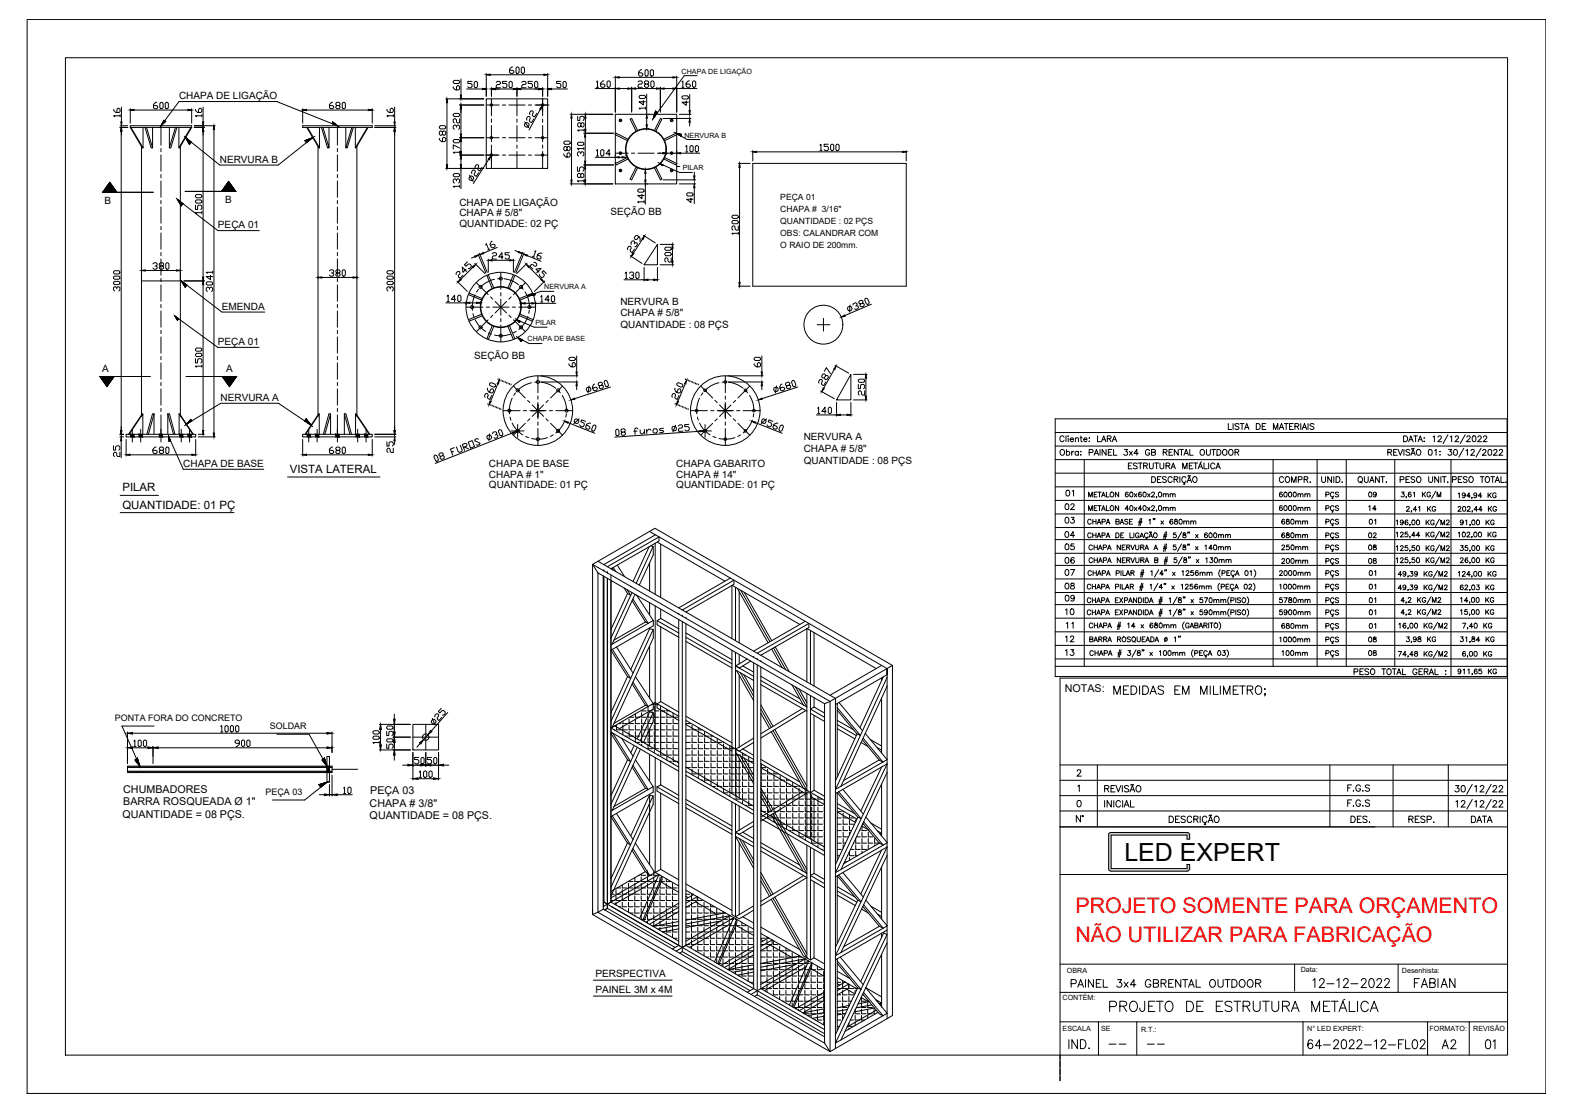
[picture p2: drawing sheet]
<svg xmlns="http://www.w3.org/2000/svg" width="594mm" height="420mm" viewBox="0 0 594 420" stroke-linecap="round" stroke-linejoin="round" font-family="sans-serif">
<defs><g id="words">
<text font-size="9.4" x="424.9" y="325.3">LED EXPERT</text>
<text font-size="8.4" x="418.4" y="383.5">PROJETO DE ESTRUTURA METÁLICA</text>
<g font-size="8.1" fill="#f00">
<text x="406.4" y="345.1">PROJETO SOMENTE PARA ORÇAMENTO</text>
<text x="406.4" y="356">NÃO UTILIZAR PARA FABRICAÇÃO</text>
</g>
<text font-size="7.5" x="420.2" y="264.2">MEDIDAS EM MILIMETRO;</text>
<g font-size="7.1">
<text x="548.9" y="301.3">30/12/22</text>
<text x="493.2" y="397.6">64-2022-12-FL02</text>
<text x="544" y="397.6">A2</text>
<text x="560.6" y="397.6">01</text>
</g>
<g font-size="6.6">
<text x="495.3" y="374.3">12-12-2022</text>
<text x="533.8" y="374.3">FABIAN</text>
</g>
<text font-size="6.2" x="403.9" y="374.3">PAINEL 3x4 GBRENTAL OUTDOOR</text>
<g font-size="5.7">
<text x="512.2" y="183.8">QUANT.</text>
<text x="500.2" y="189.8">PÇS</text>
<text x="500.2" y="194.7">PÇS</text>
<text x="500.2" y="200">PÇS</text>
<text x="500.2" y="205">PÇS</text>
<text x="500.2" y="209.5">PÇS</text>
<text x="500.2" y="214.8">PÇS</text>
<text x="401.5" y="218.7">07</text>
<text x="500.2" y="219.4">PÇS</text>
<text x="500.2" y="224.4">PÇS</text>
<text x="500.2" y="229.7">PÇS</text>
<text x="500.2" y="234.2">PÇS</text>
<text x="500.2" y="239.2">PÇS</text>
<text x="500.2" y="244.5">PÇS</text>
<text x="401.8" y="249.1">13</text>
<text x="500.2" y="249.4">PÇS</text>
<text x="508.4" y="305.9">F.G.S</text>
<text x="508.4" y="300.2">F.G.S</text>
<text x="405.7" y="311.9">N°</text>
</g>
<g font-size="5.3">
<text x="463.2" y="163.3">LISTA DE MATERIAIS</text>
<text x="399.7" y="173.2">Obra: PAINEL 3x4 GB RENTAL OUTDOOR</text>
<text x="482.6" y="183.4">COMPR.</text>
<text x="498.5" y="183.4">UNID.</text>
<text x="528.1" y="183.4">PESO UNIT.</text>
<text x="547.9" y="183.4">PESO TOTAL.</text>
<text x="401.8" y="188.7">01</text>
<text x="401.5" y="193.7">02</text>
<text x="401.5" y="199">03</text>
<text x="401.5" y="204.3">04</text>
<text x="401.5" y="208.8">05</text>
<text x="401.5" y="214.1">06</text>
<text x="401.5" y="223.7">08</text>
<text x="401.8" y="228.2">09</text>
<text x="401.8" y="233.5">10</text>
<text x="402.2" y="238.5">11</text>
<text x="551.7" y="238.8">7,40 KG</text>
<text x="401.8" y="243.8">12</text>
<text x="483.7" y="249.1">100mm</text>
<text x="516.5" y="249.1">08</text>
<text x="551.7" y="249.4">6,00 KG</text>
<text x="510.8" y="256.1">PESO TOTAL GERAL :</text>
<text x="509.8" y="311.9">DES.</text>
<text x="531.6" y="311.9">RESP.</text>
<text x="555.3" y="311.9">DATA</text>
</g>
<g font-size="4.9">
<text x="482.6" y="189.1">6000mm</text>
<text x="516.5" y="189.1">09</text>
<text x="482.6" y="194">6000mm</text>
<text x="516.5" y="194">14</text>
<text x="483.7" y="199.3">680mm</text>
<text x="516.5" y="199.3">01</text>
<text x="483.3" y="208.8">250mm</text>
<text x="483.7" y="204.3">680mm</text>
<text x="516.5" y="204.3">02</text>
<text x="516.5" y="208.8">08</text>
<text x="483.3" y="214.1">200mm</text>
<text x="516.5" y="214.1">08</text>
<text x="482.6" y="218.7">2000mm</text>
<text x="516.5" y="218.7">01</text>
<text x="482.6" y="223.7">1000mm</text>
<text x="516.5" y="223.7">01</text>
<text x="482.6" y="229">5780mm</text>
<text x="482.6" y="233.5">5900mm</text>
<text x="516.5" y="229">01</text>
<text x="516.5" y="233.5">01</text>
<text x="483.7" y="238.5">680mm</text>
<text x="516.5" y="238.5">01</text>
<text x="482.6" y="243.8">1000mm</text>
<text x="516.5" y="243.8">08</text>
</g>
<g font-size="4.3">
<text x="109.5" y="178.8">VISTA LATERAL</text>
<text x="46.3" y="185.7">PILAR</text>
<text x="46.3" y="192.2">QUANTIDADE: 01 PÇ</text>
</g>
<g font-size="4.1">
<text x="46.6" y="299.5">CHUMBADORES</text>
<text x="139.9" y="300">PEÇA 03</text>
<text x="46.6" y="304.1">BARRA ROSQUEADA Ø 1&quot;</text>
<text x="139.7" y="304.8">CHAPA # 3/8&quot;</text>
<text x="46.3" y="309.1">QUANTIDADE = 08 PÇS.</text>
<text x="139.7" y="309.4">QUANTIDADE = 08 PÇS.</text>
</g>
<text font-size="4" x="402.4" y="261.6">NOTAS:</text>
<g font-size="3.8">
<text x="67.6" y="37.6">CHAPA DE LIGAÇÃO</text>
<text x="83.1" y="61.6">NERVURA B</text>
<text x="39.5" y="76.9">B</text>
<text x="85" y="76.6">B</text>
<text x="173.6" y="77.7">CHAPA DE LIGAÇÃO</text>
<text x="173.6" y="81.8">CHAPA # 5/8&quot;</text>
<text x="230.8" y="81.3">SEÇÃO BB</text>
<text x="82.4" y="86.3">PEÇA 01</text>
<text x="173.6" y="85.7">QUANTIDADE: 02 PÇ</text>
<text x="83.9" y="117.1">EMENDA</text>
<text x="234.4" y="115.3">NERVURA B</text>
<text x="234.4" y="119.3">CHAPA # 5/8&quot;</text>
<text x="234.4" y="123.8">QUANTIDADE : 08 PÇS</text>
<text x="82.3" y="130.4">PEÇA 01</text>
<text x="179.2" y="135.6">SEÇÃO BB</text>
<text x="38.6" y="140.5">A</text>
<text x="85.5" y="140.5">A</text>
<text x="83.4" y="151.6">NERVURA A</text>
<text x="303.7" y="166.3">NERVURA A</text>
<text x="303.7" y="170.8">CHAPA # 5/8&quot;</text>
<text x="69.3" y="176.5">CHAPA DE BASE</text>
<text x="184.8" y="176.3">CHAPA DE BASE</text>
<text x="255.6" y="176.3">CHAPA GABARITO</text>
<text x="303.7" y="175.4">QUANTIDADE : 08 PÇS</text>
<text x="184.8" y="184.3">QUANTIDADE: 01 PÇ</text>
<text x="184.8" y="180.4">CHAPA # 1&quot;</text>
<text x="255.6" y="184.3">QUANTIDADE: 01 PÇ</text>
<text x="255.6" y="180.4">CHAPA # 14&quot;</text>
<text x="225" y="369.1">PERSPECTIVA</text>
<text x="225" y="375.1">PAINEL 3M x 4M</text>
</g>
<g font-size="3.4">
<text x="43.4" y="272.4">PONTA FORA DO CONCRETO</text>
<text x="102" y="275.6">SOLDAR</text>
<text x="100.4" y="300.4">PEÇA 03</text>
</g>
<g font-size="3.2">
<text x="294.9" y="75.6">PEÇA 01</text>
<text x="294.9" y="80.1">CHAPA # 3/16&quot;</text>
<text x="294.9" y="84.7">QUANTIDADE : 02 PÇS</text>
<text x="294.9" y="89.3">OBS: CALANDRAR COM</text>
<text x="294.9" y="93.9">O RAIO DE 200mm.</text>
</g>
<g font-size="2.7">
<text x="257.6" y="28">CHAPA DE LIGAÇÃO</text>
<text x="258.7" y="52">NERVURA B</text>
<text x="258.1" y="64.3">PILAR</text>
<text x="205.7" y="109.2">NERVURA A</text>
<text x="202.4" y="122.8">PILAR</text>
<text x="199.4" y="128.9">CHAPA DE BASE</text>
<text x="403.2" y="367.5">OBRA</text>
<text x="491.6" y="367.3">Data:</text>
<text x="529.8" y="367.8">Desenhista:</text>
<text x="401.6" y="378">CONTÉM:</text>
<text x="401.6" y="389.5">ESCALA</text>
<text x="416.1" y="389.5">SE</text>
<text x="431.2" y="389.9">R.T.:</text>
<text x="494" y="389.4">N° LED EXPERT:</text>
<text x="540.2" y="389.4">FORMATO:</text>
<text x="556.8" y="389.4">REVISÃO</text>
</g>
<g font-size="2.6">
<text x="418" y="395.8">--</text>
<text x="432.9" y="395.8">--</text>
</g>
</g></defs>
<!-- layer: 0 -->
<g fill="none" stroke="#000" stroke-width=".38">
<path d="M223.9 213.2v132.3l89.8 51.9 23.6-13.7v-132.3M223.9 213.2l89.8 51.8M223.9 213.2l23.6-13.6 89.8 51.8M223.9 213.2l2.1 3.3M226 212.1l89.7 51.8v132.3M226 216.5l85.6 49.4M226 214.4h.1M226 216.5v128.2M228 215.6h.1M228 217.6v125.9M228.2 215.7h.1M228.2 217.7v123.1"/>
<path d="M229.5 216.5h.1M229.5 214.1l19.5-11.2v1.5l-18.1 10.5M229.5 218.5v124.7M230.9 217.3v123.5l-1.4 .8M230.9 219.3v121.5l-1.4 .8-1.3-.8M231.2 214.7l.4 .6M231.3 214.7l.3 .7M231.7 214.4l1 1.6M233.3 213.5l2.8 4.4M245.3 206.6l-6.1 13.1M245.5 200.8l89.7 51.8M245.5 212.7v10.6"/>
<path d="M245.9 206.3l.9 .1 .1 3.2-5.3 11.5M246.8 206.4l-6.4 14M247.6 205.2v19.4M247.7 202.1l-19.5 11.2M248.4 204.8l25.6 14.8M249.7 205.6v20.1M276 218.4l-19.5 11.3M235.9 222.2l1.3 2.1M237 222.9l1.3 2-1.1-.6M237.2 224.3l-6.3 13.5M238.4 221.5l.1 .1M238.8 223.9l-7.9 17.2"/>
<path d="M238.9 227l5 8M239.2 226.3l5.7 9.2-1-.5M240 224.6l-8.6 18.7M240.5 224.8l6.3 9.6M243.9 235l-11.9 6.9M245.5 237.6l1.4 .2v3.2l-15.5 33.8M245.5 227.7v4.6M245.5 237.3v.3M245.5 237.6l-7.1 15.4M246.8 237.8l-15.9 34.7M246.9 234.4v2l-16 9.3 6.3 10M246.9 234.4l-16 9.2"/>
<path d="M247.6 229v54.1M248.3 234.5l8.2 4.7M249.7 230.1v3.6M249.7 236.8v28.3M249.7 233.7l-1.4 .8v1.6l8.2 4.7M249.7 233.7l6.8 3.9M256.5 232h.1M256.5 234.1v123.1l-2.4 1.4M257.9 232.8h.1M257.9 230.5l19.5-11.3v1.6l-18.2 10.4M257.9 234.9v124.7M259.2 233.6h.1"/>
<path d="M259.2 235.6v121.6M259.2 239.2l17.4 10.1M276.6 221.1v20.2M276.7 221.2l25.6 14.7M278 221.9v20.2M278.6 222.3l11.7 20.6M279.4 223.6v19.3M280 223.1l11 19.4M281.3 223.8l10.3 18.3M304.3 234.8l-19.5 11.2M304.9 237.5v20.2M304.9 237.5l26.2 15.1"/>
<path d="M306.3 238.3v20.1M307.6 239v20.2M231.4 245.4l6.9 10.9-1.1-.6M233 244.5l6.3 9.9M237.2 255.7l-6.3 13.6M238.9 258.4l5 8.1M239.2 257.7l5.7 9.2-1-.4M240.2 255.7l6.7 10.1v2.1l-12.8 7.4M245.5 244.1v19.7M259.2 240.8l17.4 10M259.2 242.4l17.4 10M276.6 245.7v54.2"/>
<path d="M278 246.5v54.2M278 253.2l6.8 3.9M278.4 253.4l6.4 11.3M279.4 247.3v3.5M279.4 255.1v27.2M279.4 250.8l-1.4 .8 6.8 3.9M279.8 254.2l5 8.9M280.7 251.6l4.1 2.4M281.1 254.9l3.7 6.6M282.4 249l-3 1.8M283.7 249.8l-4.3 2.6M284.8 248.4h.1"/>
<path d="M284.8 250.4v123.1l-2.4 1.4M286.2 249.1h.1M286.2 246.8l19.5-11.2v1.5l-18.2 10.5M286.2 251.2v124.7M287.5 250h.1M287.5 257.1l17.4 10-4.2-7.5M287.5 255.5l14.8 8.5M287.5 258.7l17.4 10M287.5 252v121.5M291.6 245.3l4 6.9M292.3 244.8l4.6 8.2M293 244.4l5.3 9.4"/>
<path d="M299.3 258.8l4.3 7.6M333.2 256.1v1M333.2 251.4l-19.5 11.3M333.8 255.8l-8.8 19.1M335.3 255.9l-19.5 42.4 19.5-11.3M335.3 259.1l-17.5 38M337.3 251.4l-23.6 13.6M230.9 276.6l25.6 14.8M231.3 276.9l-.4 .2 6.3 10M231.6 277l6.7 10.8-1.1-.7M232.2 275.8h.1M232.3 274.2l24.2 14.1"/>
<path d="M233 274v1.8h1.7M233.8 273.4h.9M234.9 278.9l4.4 6.9M235.4 272.5v.9h1.7M235.4 274v1.8h1.7M235.4 276.4v1.2M236.3 278.1h.8M237.7 271.7v1.7h1.8M237.7 274v1.8h1.8M237.7 276.4v1.7h1.8M237.7 278.8v.2M237.9 271h1.6"/>
<path d="M240.1 278.8h.1M240.1 269.7v1.3h1.8M240.1 271.7v1.7h1.8M240.1 274v1.8h1.8M240.1 276.4v1.7h1.8M240.1 278.8v1.6M242.5 268.4v.2h1.7M242.5 269.3v1.7h1.7M242.5 271.7v1.7h1.7M242.5 274v1.8h1.7M242.5 276.4v1.7h1.7M242.5 278.8v1.7h1.7"/>
<path d="M243.9 266.5l-11.9 6.8M244.9 271.7v1.7h1.7M244.9 274v1.8h1.7M244.9 276.4v1.7h1.7M244.9 267v1.6h1.7M244.9 269.3v1.7h1.7M244.9 278.8v1.7h1.7M245.5 269l1.4 .3v3.2l-3.7 8.1M245.5 268.7v.3M245.5 275.5v6.4M245.5 269l-4.7 10.2M246.1 266.2h.5"/>
<path d="M246.8 269.3l-4.8 10.6M247.3 265.6v.6h1.6M247.3 278.8v1.7h1.7M247.3 266.9v1.7h1.7M247.3 269.3v1.7h1.7M247.3 271.7v1.7h1.7M247.3 274v1.8h1.7M247.3 276.4v1.7h1.7M247.6 265.4l-16.7 9.7 25.6 14.7M247.6 265.5l8.9 5.2M249.6 266.9v1.7h1.8M249.6 269.3v1.7h1.8"/>
<path d="M249.6 271.7v1.7h1.8M249.6 274v1.8h1.8M249.6 276.4v1.7h1.8M249.6 278.8v1.7h1.8M249.7 268.2v16.1M249.7 265.1l-1.4 .8v1.6l8.2 4.7M249.7 265.1l6.8 4M251 268.5v.3M252 268v.6h1.1M252 269.3v1.7h1.7M252 271.7v1.7h1.7M252 274v1.8h1.7"/>
<path d="M252 276.4v1.7h1.7M252 278.8v1.7h1.7M254.4 271h.1M254.4 271h1.7M254.4 271.7v1.7h1.7M254.4 274v1.8h1.7M254.4 276.4v1.7h1.7M254.4 278.8v1.7h1.7M254.4 269.4v1.6M259.2 273.4h1.7M259.2 275.8h1.7M259.2 278.1h1.7"/>
<path d="M259.2 272.2l25.6 14.7M259.2 270.7l17.4 10M259.2 273.8l17.4 10M261.5 274v1.8h1.8M261.5 276.4v1.7h1.8M261.5 278.8v1.7h1.8M263.9 276.4v1.7h1.7M263.9 274.9v.9h1.5M263.9 278.8v1.7h1.7M266.3 276.4v1.7h1.7M266.3 278.8v1.7h1.7M268.7 278.8v1.7h1.7"/>
<path d="M268.7 277.6v.5h.8M271.1 279v1.5h1.7M284.8 278.9l-6.8 4.2M287.5 269.5l3.3 5.8M287.5 267.9l4 6.9M287.5 266.3l4.6 8.2M292.1 276l12.8 22.6-1.3-.8-12.1-21.3M292.8 275.6l12.1 21.4M302 260.3l2.9 5.2M303.2 267.7l-15.7 9.6M304.5 268.5l-17 10.4M304.9 262v54.2"/>
<path d="M306.3 269.5l5.3 3.1M306.3 262.8v54.2M307.6 267.1l-1.3 .8 5.3 3.1M307.6 267.1l4 2.3M307.6 263.6v3.5M307.6 270.3v28.3l-1.3 .8M311.6 263.8v.1M311.6 265.9v128.2M313.7 265v132.4l-2.1-3.3M313.7 265l-2.1 .9M315.7 266.2l19.5-11.3v-2.3v132.3M316.4 265.8v27.8"/>
<path d="M316.4 267.4l8.8 10.5-1.3-.6M316.4 268.4l7.5 8.9M316.4 273.8l7.2 4.1M316.4 272.2l6.2 3.5M316.4 275.4l6.6 3.8M317.1 265.4l8.9 10.7M323.9 277.3l-8.1 17.7M326.2 278.9l7.5 9.1-1.4-.8-6.4-7.7M327 277.1l8.2 9.9M328.9 279.4l4.3 2.5M333.2 263.7v20.8M237.2 287.1l-6.3 13.6"/>
<path d="M238.9 289.8l5 8.1M239.2 289.2l5.7 9.1-1-.4M239.6 281.7l-1.2 2.7M240.2 287.1l6.6 10.1M240.4 280.5h1.5M240.8 282.3l-9.9 21.6M242 283.1l-10.6 23.1M242.5 281.1v.6M243.9 297.9l-11.9 6.8M244.9 281.1v1.8h1.7M245.5 285v10.2M246.8 297.2l-15.9 9.3"/>
<path d="M246.8 297.2v2.1l-15.9 9.2 6.2 10M247.3 281.1v1.8h1.7M247.3 283.6v.9M247.6 286.3v43.3l8.9 5.1M248.3 297.3l8.2 4.8M248.3 297.3v1.6l8.2 4.7M248.6 285.3h.4M249.6 281.1v1.8h1.8M249.6 283.6v1.7h1.8M249.7 296.6l6.8 3.9M249.7 296.6l-1.4 .7M249.7 287.5v9.1"/>
<path d="M249.7 299.7v28.8M252 281.1v1.8h1.7M252 283.6v1.7h1.7M252 285.9v1.3M252.7 287.7h1M254.4 281.1v1.8h1.7M254.4 283.6v1.7h1.7M254.4 285.9v1.8h1.7M254.4 288.3v.3M259.2 282.9h1.7M259.2 285.3h1.7M259.2 287.7h1.7"/>
<path d="M259.2 290h1.7M259.2 280.5h1.7M259.2 291.4l25.6 14.8M259.2 289.8l25.6 14.8M259.2 293l25.6 14.7M261.5 281.1v1.8h1.8M261.5 283.6v1.7h1.8M261.5 285.9v1.8h1.8M261.5 288.3v1.7h1.8M261.5 290.7v1.7h1.8M263.9 281.1v1.8h1.7M263.9 283.6v1.7h1.7"/>
<path d="M263.9 285.9v1.8h1.7M263.9 288.3v1.7h1.7M263.9 290.7v1.7h1.7M263.9 293v1.1M265.1 294.8h.5M266.3 295.5h.1M266.3 281.1v1.8h1.7M266.3 283.6v1.7h1.7M266.3 285.9v1.8h1.7M266.3 288.3v1.7h1.7M266.3 290.7v1.7h1.7M266.3 293v1.8h1.7"/>
<path d="M268.7 281.1v1.8h1.7M268.7 283.6v1.7h1.7M268.7 285.9v1.8h1.7M268.7 288.3v1.7h1.7M268.7 290.7v1.7h1.7M268.7 293v1.8h1.7M268.7 295.5v1.4M269.2 297.2h1.2M271.1 281.1v1.8h1.7M271.1 283.6v1.7h1.7M271.1 285.9v1.8h1.7M271.1 288.3v1.7h1.7"/>
<path d="M271.1 290.7v1.7h1.7M271.1 293v1.8h1.7M271.1 295.5v1.7h1.7M271.1 297.8v.4M273.4 281.1v1.8h1.8M273.4 283.6v1.7h1.8M273.4 285.9v1.8h1.8M273.4 288.3v1.7h1.8M273.4 290.7v1.7h1.8M273.4 293v1.8h1.8M273.4 295.5v1.7h1.8M273.4 297.8v1.8h1.8"/>
<path d="M273.4 280.4l.2 .1M275.8 281.7v1.2h1.7M275.8 283.6v1.7h1.7M275.8 285.9v1.8h1.7M275.8 288.3v1.7h1.7M275.8 290.7v1.7h1.7M275.8 293v1.8h1.7M275.8 295.5v1.7h1.7M275.8 297.8v1.8h1.7M278 283l1.4 .8 1.3-.8M278 284.6l6.8 3.9M278.2 285.9v1.8h1.7"/>
<path d="M278.2 290.7v1.7h1.7M278.2 293v1.8h1.7M278.2 295.5v1.7h1.7M278.2 283.6v1.7h1.7M278.2 288.3v1.7h1.7M278.2 297.8v1.8h1.7M278.4 284.8l6.4 11.3M279.4 286.5v14.9M279.7 285.6l5.1 8.9M280.6 284.5v.8h1.3M280.6 285.9v1.8h1.7M280.6 288.3v1.7h1.7"/>
<path d="M280.6 290.7v1.7h1.7M280.6 293v1.8h1.7M280.6 295.5v1.7h1.7M280.6 297.8v1.8h1.7M280.7 283l4.1 2.4M281.1 286.4l3.7 6.6M283 285.9v1.8h1.7M283 288.3v1.7h1.7M283 290.7v1.7h1.7M283 293v1.8h1.7M283 295.5v1.7h1.7M283 297.8v1.8h1.7"/>
<path d="M284.8 280.5l-4.1 2.5M287.5 288.5l24.1 13.9M287.5 286.9l14.8 8.6M287.5 290.1l17.4 10.1M287.5 299.4l4 6.9M287.5 297.7l4.6 8.2M287.7 288.6v1.4h1.7M287.7 290.7v1.7h1.7M287.7 293v1.8h1.7M287.7 295.5v1.7h1.7M287.7 297.8v1.8h1.7M290.1 290h.1"/>
<path d="M290.1 290.7v1.7h1.7M290.1 293v1.8h1.7M290.1 295.5v1.7h1.7M290.1 297.8v1.8h1.7M292.5 291.4v1h1.7M292.5 293v1.8h1.7M292.5 295.5v1.7h1.7M292.5 297.8v1.8h1.7M294.9 293v1.8h1.7M294.9 295.5v1.7h1.7M294.9 297.8v1.8h1.7M297.2 294.1v.7h1.2"/>
<path d="M297.2 295.5v1.7h1.8M297.2 297.8v1.8h1.8M299.6 295.5v1.7h1.7M299.6 297.8v1.8h1.7M302 296.9v.3h.5M302 297.8v1.8h1.7M303.2 299.2l-15.7 9.5M304.3 298.3v1.3h1.8M304.5 299.9l-17 10.4M307.6 298.6l4 2.3M315.8 299.9l19.5-11.3-19.5 41.1 19.5-11.3M316.9 299.1l8.5 10.2-1.3-.5"/>
<path d="M318.5 298.3l7.8 9.3M325.4 280.6l2.5 1.4M331.4 282.4l1.8 1M332.2 287.2l-13.4 7.8M333.2 296.2v19.7M333.2 289.8l-7.9 16.6M335.3 291.8l-17.5 36.7M231.4 308.2l6.9 11-1.2-.7M233 307.4l6.2 9.8M237.1 318.5l-6.2 13.5M238.4 315.8l7-15.3 1.4 .3v3.1l-15.9 34.7M240.1 318.6l7.4 11.1"/>
<path d="M245.5 300.1v26.6M246.8 300.7l-15.9 34.6M259.2 303.6l17.4 10.1M259.2 302.1l17.4 10M259.2 305.2l17.4 10M275.8 300.2v.8M276.6 303v42.6l1.4 .8 1.4-.8M277.5 301.9h.1M278 303.8v42.6l1.4 .7 1.3-.7M278 314.5l6.8 3.9M278 314.5l1.4 .7 1.3-.7M278.2 300.2v1.7h1.7"/>
<path d="M279.4 304.6v9.1M279.4 318.4v27.2M279.4 313.7l-1.4 .8M279.4 316.8l5.4 9.6M280.6 300.2v1.7h1.7M280.6 302.6v1.1M280.7 317.6l4.1 7.3M280.7 314.5l4.1 2.3M281.6 304.3h.7M283 300.2v1.7h1.7M283 302.6v1.7h1.7M283 304.9v.2"/>
<path d="M284.8 320l-6.8-4 6.8 12.1M284.8 310.4l-5.4 3.3M284.8 312l-4.1 2.5M287.5 318.4l14.8 8.5M287.5 307.7l24.1 13.9M287.5 306.2l24.1 13.9M287.5 309.3l24.1 13.9M287.5 301l3.3 5.7M287.7 300.2v1.7h1.7M287.7 302.6v1.7h1.7M287.7 304.9v1.8h1.7M287.7 307.3v.5"/>
<path d="M290.1 300.2v1.7h1.7M290.1 302.6v1.7h1.7M290.1 304.9v1.8h1.7M290.1 307.3v1.7h1.7M291.5 307.9l12.1 21.3M292.1 307.5l12.8 22.5-17.4-10M292.5 300.2v1.7h1.7M292.5 302.6v1.7h1.7M292.5 304.9v1.8h1.7M292.5 307.3v1.7h1.7M292.5 309.7v.9M292.8 307.1l12.1 21.3"/>
<path d="M294 311.4h.2M294.9 300.2v1.7h1.7M294.9 302.6v1.7h1.7M294.9 304.9v1.8h1.7M294.9 307.3v1.7h1.7M294.9 309.7v1.7h1.7M297.2 300.2v1.7h1.8M297.2 302.6v1.7h1.8M297.2 304.9v1.8h1.8M297.2 307.3v1.7h1.8M297.2 309.7v1.7h1.8M297.2 312.1v1.2"/>
<path d="M298.1 313.8h.9M299.6 300.2v1.7h1.7M299.6 302.6v1.7h1.7M299.6 304.9v1.8h1.7M299.6 307.3v1.7h1.7M299.6 309.7v1.7h1.7M299.6 312.1v1.7h1.7M299.6 314.5v.2M302 300.2v1.7h1.7M302 302.6v1.7h1.7M302 304.9v1.8h1.7M302 307.3v1.7h1.7"/>
<path d="M302 309.7v1.7h1.7M302 312.1v1.7h1.7M302 314.5v1.6M302.2 316.2h1.5M304.3 302.6v1.7h1.8M304.3 300.2v1.7h1.8M304.3 304.9v1.8h1.8M304.3 307.3v1.7h1.8M304.3 309.7v1.7h1.8M304.3 312.1v1.7h1.8M304.3 314.5v1.7h1.8M304.3 316.8v.6"/>
<path d="M304.9 316.2h.1M304.9 319.3v42.6M306.3 300.9l5.3 3.1M306.7 300.2v1.7h1.8M306.7 302.6v1.7h1.8M306.7 304.9v1.8h1.8M306.7 307.3v1.7h1.8M306.7 309.7v1.7h1.8M306.7 312.1v1.7h1.8M306.7 314.5v1.7h1.8M306.7 316.8v1.8h1.8M307.6 301.7v16.1"/>
<path d="M309.1 301v.9h1.6M309.1 302.6v1.7h1.8M309.1 304.9v1.8h1.8M309.1 307.3v1.7h1.8M309.1 309.7v1.7h1.8M309.1 312.1v1.7h1.8M309.1 314.5v1.7h1.8M309.1 316.8v1.8h1.8M309.1 319.2v1M311.5 302.6l.1 1.7M311.5 304.9l.1 1.8M311.5 307.3l.1 1.7"/>
<path d="M311.5 309.7l.1 1.7M311.5 312.1l.1 1.7M311.5 314.5l.1 1.7M311.5 316.8l.1 1.8M311.5 319.2l.1 1.7M316.4 306.7h1.6M316.4 309h1.6M316.4 311.4h1.6M316.4 313.8h1.6M316.4 316.2h1.6M316.4 318.6h1.6M316.4 305.2l7.5 4.3"/>
<path d="M316.4 303.6l6.7 3.9M316.4 306.8l6.9 3.9M318.6 307.3v1.7h1.7M318.6 306.5l.4 .2M318.6 309.7v1.7h1.7M318.6 312.1v1.7h1.7M318.6 314.5v1.7h1.7M318.6 316.8v1.8h.9M318.6 319.2v1.3M321 307.9v1.1h1.7M321 309.7v1.7h1.7M321 312.1v1.7h.8"/>
<path d="M321 314.5v1M322.5 318.6h.2M323.4 316.8v1.8h1.7M323.4 319.2v1.7h1.7M323.4 309.7v.7M323.7 316.2h1.4M324.1 308.8l-7.7-9.3v25.7M324.2 308.8l-8.4 17.7M324.8 313.8h.3M325.6 312.1l2.8 1.7M325.8 312.1v1.7h1.7M325.8 314.5v1.7h1.7"/>
<path d="M325.8 316.8v1.8h1.7M325.8 319.2v1.7h1.7M325.9 311.4h.5M326.1 311.1l6.2 7.5M326.3 310.4l7.5 8.9-1.5-.8M327.2 308.7l8 9.6M328.1 314.5v1.7h1.8M328.1 316.8v1.8h1.8M328.1 319.2v1.7M329.1 311l4.1 2.3M330.5 316.8v1.8h1.7M330.5 319.2v.4"/>
<path d="M331.6 314l1.6 .9M332.3 318.6l-13.5 7.8M332.9 314.7v.8M228.2 338.4l-.2 .1M230.9 337.9h1.2M232.8 338.5v1.7h1.7M232.8 336.1v1.8h1.7M233.2 335.5h1.3M235.2 334.4v1.1h1.7M235.2 336.1v1.8h1.7M235.2 338.5v1.7h1.7M237.5 336.1v1.8h1.8"/>
<path d="M237.5 333l1.8 .1M237.5 333.8v1.7h1.8M237.5 338.5v1.7h1.8M238.8 321.3l5.1 8M239.2 320.6l6.3 10.1-1.6-1.4M239.9 331.6v1.5h1.7M239.9 333.8v1.7h1.7M239.9 336.1v1.8h1.7M239.9 338.5v1.7h1.7M241.4 330.7h.2M242.3 330.3v.4h1.7M242.3 331.4v1.7h1.7"/>
<path d="M242.3 333.8v1.7h1.7M242.3 336.1v1.8h1.7M242.3 338.5v1.7h1.7M243.9 329.3l-13 7.5M244.7 336.1v1.8h1.7M244.7 329v1.7h1.7M244.7 331.4v1.7h1.7M244.7 333.8v1.7h1.7M244.7 338.5v1.7M247.1 329.3v1.4h1.7M247.1 331.4v1.7h1.7M247.1 333.8v1.7h1.7"/>
<path d="M247.1 336.1v1.8h1.7M247.1 338.5v1.7h1.7M248.1 332.5l-15.8 9.1M249.4 330.7h.1M249.4 331.4v1.7h1.8M249.4 333.8v1.7h1.8M249.4 336.1v1.8h1.8M249.4 338.5v1.7h1.8M249.7 328.5l6.8 3.9M249.7 328.5l-18.8 10.8M249.8 333.3l6.7 3.8M251.8 332.1v1h1.7"/>
<path d="M251.8 333.8v1.7h1.7M251.8 336.1v1.8h1.7M251.8 338.5v1.7h1.7M254.2 333.8v1.7h1.7M254.2 336.1v1.8h1.7M254.2 338.5v1.7h1.7M259.2 337.9h1.5M259.2 338.7l.9 .5M259.2 336.4l25.6 14.7M259.2 334l17.4 10M261.3 337.5v.4h.6M261.3 338.5v1.7h1.8"/>
<path d="M262.1 338l-2.9 1.7M263.7 338.9v1.3h1.7M287.5 321.5l17.4 10.1-17.4 10.6M287.5 332.9l3.3 5.7M287.5 331.3l4 6.9M287.5 329.7l4.6 8.1M291.5 339.8l12.1 21.4 1.3 .7M292.1 339.4l12.8 22.5M292.8 339l12.1 21.4M303.7 330.8l-16.2 9.8M306.3 332.4l5.3 3.1M306.3 320.1v42.6"/>
<path d="M307.6 330l-1.3 .8 5.3 3.1M307.6 330l4 2.3M307.6 320.9v9.1M307.6 333.1v28.8M310.4 320.9h.5M316.4 320.9h1.6M316.4 323.3h.9M316.4 336.6l7.4 4.3M316.4 335l6.7 3.9M316.4 338.2l6.8 4M316.9 330.6l8.5 10.1-1.3-.5M318.5 329.7l7.8 9.2"/>
<path d="M319.2 325.7h.8M320.3 323.3h.1M321 321.8v1.5h1.7M321 324v1.1M321.4 320.9h1.3M323.4 321.6v1.7h.7M325.8 321.6v.7M328.1 320.9h.1M333.2 327.5v19.8M333.2 321.2l-7.9 16.6M335.2 320l-19.5 41.1 19.5-11.2M335.2 323.2l-17.4 36.7"/>
<path d="M335.3 320l-19.5 11.3M223.9 343.5v2l2.1-.8M226 344.7l85.6 49.4M228 343.5l83.6 48.3M228 343.5l-2 1.2M228.2 340.8l1.3 .8M228.2 340.8h-.2M228.2 340.9l-.2 .1M229.5 341.6v1.6l-1 .6 1-.6M229.5 341.6l82.1 47.4M229.5 343.2l25.6 14.8M229.5 341.6l-1.5 .9 .2-.1"/>
<path d="M230.9 340.2h1.2M232.8 340.9v1M233.9 342.6h.6M235.2 340.9v1.7h1.7M235.2 343.3h.1M237.5 340.9v1.7h1.8M237.5 343.3v1.4M238.1 345h1.2M239.9 340.9v1.7h1.7M239.9 343.3v1.7h1.7M239.9 345.7v.3M241.7 347.1l7.3-16.7-18.1 10.4 25.6 14.8"/>
<path d="M242.3 340.9v1.7h1.7M242.3 343.3v1.7h1.7M242.3 345.7v1.7h1.7M242.9 347.8l7.3-16.7v1.3l-6.9 15.6M244.7 340.2h.1M244.7 345h.1M244.7 340.2h1.7M244.7 340.9v1.7h1.7M244.7 345h1.7M244.7 345.7v1.7h1.7M244.7 343.3v1.7M244.7 348v.8"/>
<path d="M246.3 349.8h.1M247.1 340.9v1.7h1.7M247.1 343.3v1.7h1.7M247.1 345.7v1.7h1.7M247.1 348v1.8h1.7M249.4 345.7v1.7h1.8M249.4 340.9v1.7h1.8M249.4 343.3v1.7h1.8M249.4 348v1.8h1.8M249.4 350.4v1.2M250.4 352.1h.8M251.8 343.3v1.7h1.7"/>
<path d="M251.8 345.7v1.7h1.7M251.8 340.9v1.7h1.7M251.8 348v1.8h1.7M251.8 350.4v1.7h1.7M251.8 352.8v.1M254.2 345.7v1.7h1.7M254.2 340.9v1.7h1.7M254.2 343.3v1.7h1.7M254.2 348v1.8h1.7M254.2 350.4v1.7h1.7M254.2 352.8v1.5M254.6 354.5h1.3"/>
<path d="M255.5 359.4l21.8-12.6-7.3 16.6M256.5 341.3l-12.4 7.2M256.5 342.8l-11.1 6.4M256.5 344.4l-9.7 5.6 9.7-1.8M256.5 351l-6.1 1.1M256.5 349.6l-7.9 1.4M257.9 359.6l25.6 14.7M257.9 359.6l-1.1 .5M259.2 341.3l4.3-2.5v1.6l-4.3 2.4M259.2 340.2h1.5M259.2 342.6h1.5M259.2 345h1.5"/>
<path d="M259.2 347.4h1.5M259.2 349.8h1.5M259.2 352.1h1.5M259.2 354.5h1.5M259.2 356.9h1.5M259.2 357.2l25.6 14.8M259.2 357.2l-1.3 .8M259.2 349.1l16.7-3.1-16.7 9.6M261.3 348v1.8h1.8M261.3 340.9v1.7h1.8M261.3 343.3v1.7h1.8M261.3 345.7v1.7h1.8"/>
<path d="M261.3 350.4v1.7h1.8M261.3 352.8v1.7h1.8M261.3 355.1v1.8h1.8M261.3 357.5v.9M262.8 359.3h.3M262.8 340.8l8.2 4.7M263.7 348v1.8h1.7M263.7 340.9v1.7h1.7M263.7 343.3v1.7h1.7M263.7 345.7v1.7h1.7M263.7 350.4v1.7h1.7M263.7 352.8v1.7h1.7"/>
<path d="M263.7 355.1v1.8h1.7M263.7 357.5v1.8h1.7M266.1 348v1.8h1.7M266.1 340.9v1.7h1.7M266.1 343.3v1.7h1.7M266.1 345.7v1.7h1.7M266.1 350.4v1.7h1.7M266.1 352.8v1.7h1.7M266.1 355.1v1.8h1.7M266.1 357.5v1.8h1.7M266.1 359.9v1.3M268.5 348v1.8h1.7"/>
<path d="M268.5 347.4h.1M268.5 341.7v.9h1.6M268.5 343.3v1.7h1.7M268.5 347.4h1.7M268.5 350.4v1.7h1.7M268.5 352.8v1.7h1.7M268.5 355.1v1.8h1.7M268.5 357.5v1.8h1.7M268.5 359.9v1.7h1.7M268.5 345.7v1.7M270.8 350.4v1.7h1.8M270.8 343.3v1.7h1.8"/>
<path d="M270.8 345.7v1.7h1.8M270.8 348v1.8h1.8M270.8 352.8v1.7h1.8M270.8 355.1v1.8h1.8M270.8 357.5v1.8h1.8M270.8 359.9v1.7h1.8M272.5 348l-13.3 2.4M273.2 352.8v1.7h1.8M273.2 357.5v1.8h1.8M273.2 350.4v1.7h1.8M273.2 344.4v.6h1M273.2 345.7v1.7h1.8"/>
<path d="M273.2 348v1.8h1.8M273.2 355.1v1.8h1.8M273.2 359.9v1.7h1.8M274.1 344.9l-14.9 2.8M275.6 352.8v1.7h1.7M275.6 345.8v1.6h1.7M275.6 348v1.8h1.7M275.6 350.4v1.7h1.7M275.6 355.1v1.8h1.7M275.6 357.5v1.8h1.7M275.6 359.9v1.7h1.7M276.4 348.9l-15.8 9.1"/>
<path d="M278 347.1l.3 .3M278 348v1.8h1.7M278 350.4v1.7h1.7M278 352.8v1.7h1.7M278 355.1v1.8h1.7M278 357.5v1.8h1.7M278 359.9v1.7h1.7M278.1 349.6l6.7 3.9M280.4 357.5v1.8h1.7M280.4 359.9v1.7h1.7M280.4 348.5v1.3h1.7M280.4 350.4v1.7h1.7"/>
<path d="M280.4 352.8v1.7h1.7M280.4 355.1v1.8h1.7M280.7 346.4l4.1 2.4M282.7 350.4v1.7h1.8M282.7 352.8v1.7h1.8M282.7 355.1v1.8h1.8M282.7 357.5v1.8h1.8M282.7 359.9v1.7h1.8M284.8 357.6l-12.4 7.2M284.8 359.2l-11.1 6.4M284.8 342.3l-5.4 3.3M284.8 343.9l-4.1 2.5"/>
<path d="M287.5 357.6l4.3-2.5v1.6l-4.3 2.5M287.5 354.5h1.7M287.5 356.9h1.7M287.5 359.3h1.7M287.5 355l.9 .5M287.5 352.7l24.1 13.9M287.5 350.3l14.8 8.5M289.9 354v.5h.8M289.9 355.1v1.8h1.7M289.9 357.5v1.8h1.7M289.9 359.9v1.7h1.7M290.4 354.3l-2.9 1.7"/>
<path d="M291.1 357.1l8.2 4.7M292.3 355.4v1.5h1.7M292.3 357.5v1.8h1.7M292.3 359.9v1.7h1.7M294.6 356.8l.3 .1M294.6 357.5v1.8h1.8M294.6 359.9v1.7h1.8M297 358.2v1.1h1.7M297 359.9v1.7h1.7M299.4 359.9v1.7h1.7M324.1 340.2l-7.7-9.3v25.5M324.1 340.2l-8.4 17.7"/>
<path d="M325.6 343.5l2.6 1.5M326.3 341.9l7.5 8.8-1.5-.7-6.2-7.5M327.2 340.1l8 9.7M329.1 342.4l4.1 2.3M331.6 345.4l1.6 .9M332.3 350l-13.5 7.7M333.2 352.6v1.6M335.2 356.3l-17.4 36.7M335.2 351.4l-19.5 11.3M224.2 370.3h29.8M224.2 376.4h29.8M266.9 361.6h.9"/>
<path d="M268.5 362.3v.2M270.8 362.3v1.6M271 364h1.6M271.2 364.1l7.3-16.7v1.4l-6.8 15.6M273.2 362.3v1.7h1.8M273.2 364.7v.6M275.6 362.3v1.7h1.7M275.6 364.7v1.7h1.7M278 364.7h.1M278 362.3v1.7h1.7M278 364.7v1.7h1.7M278 367v1"/>
<path d="M279.3 368.8h.4M280.4 362.3v1.7h1.7M280.4 364.7v1.7h1.7M280.4 367v1.8h1.7M282.7 362.3v1.7h1.8M282.7 364.7v1.7h1.8M282.7 367v1.8h1.8M282.7 369.4v1.4M283.4 371.2h1.1M283.8 375.7l21.8-12.6-7.3 16.7M284.8 360.7l-9.7 5.7 9.7-1.9M284.8 367.3l-6.1 1.1"/>
<path d="M284.8 365.9l-7.9 1.5M286.2 375.9l25.4 14.7M286.2 375.9l-1 .6M287.5 361.6h1.7M287.5 366.4h1.7M287.5 368.8h1.7M287.5 371.2h1.7M287.5 373.5h1.7M287.5 373.5l24.1 13.9M287.5 365.4l16.7-3.1-16.7 9.7M289.9 364.7v1.7M289.9 362.3v1.7h1.7"/>
<path d="M289.9 366.4h1.7M289.9 367v1.8h1.7M289.9 369.4v1.8h1.7M289.9 371.8v1.7h1.7M289.9 366.4h.1M289.9 374.2v.7M292.3 364.7v1.7h1.7M292.3 362.3v1.7h1.7M292.3 367v1.8h1.7M292.3 369.4v1.8h1.7M292.3 371.8v1.7h1.7M292.3 374.2v1.7h1.7"/>
<path d="M294.6 364.7v1.7h1.8M294.6 362.3v1.7h1.8M294.6 367v1.8h1.8M294.6 369.4v1.8h1.8M294.6 371.8v1.7h1.8M294.6 374.2v1.7h1.8M294.6 376.6v1M295.7 378.3h.7M297 364.7v1.7h1.7M297 362.3v1.7h1.7M297 367v1.8h1.7M297 369.4v1.8h1.7"/>
<path d="M297 371.8v1.7h1.7M297 374.2v1.7h1.7M297 376.6v1.7h1.7M297 378.9v.1M299.4 364.7v1.7h1.7M299.4 362.3v1.7h1.7M299.4 367v1.8h1.7M299.4 369.4v1.8h1.7M299.4 371.8v1.7h1.7M299.4 374.2v1.7h1.7M299.4 376.6v1.7h1.7M299.4 378.9v1.5"/>
<path d="M300.9 364.3l-13.4 2.5M301.8 369.4v1.8h1.7M301.8 360.9v.7h1.3M301.8 362.3v1.7h1.7M301.8 364.7v1.7h1.7M301.8 367v1.8h1.7M301.8 371.8v1.7h1.7M301.8 374.2v1.7h1.7M301.8 376.6v1.7h1.7M301.8 378.9v1.8h1.7M302.4 361.2l-14.9 2.8h1.7M304.2 366.4h.1"/>
<path d="M304.2 371.2h.1M304.2 362.3h.1M304.2 369.4v1.8M304.2 362.3v1.7h1.7M304.2 366.4h1.7M304.2 367v1.8h1.7M304.2 371.2h1.7M304.2 371.8v1.7h1.7M304.2 374.2v1.7h1.7M304.2 376.6v1.7h1.7M304.2 364.7v1.7M304.2 378.9v1.8"/>
<path d="M304.7 365.2l-15.8 9.1M304.9 361.9l1.4 .8 1.3-.8M306.5 365.9l5.1 3M306.5 363.6v.4h.7M306.5 364.7v1.7h1.8M306.5 367v1.8h1.8M306.5 369.4v1.8h1.8M306.5 371.8v1.7h1.8M306.5 374.2v1.7h1.8M306.5 376.6v1.7h1.8M306.5 378.9v1.8h1.8M307.6 361.9l4 2.3"/>
<path d="M308.9 378.9v1.8h1.7M308.9 365v1.4h1.7M308.9 367v1.8h1.7M308.9 369.4v1.8h1.7M308.9 371.8v1.7h1.7M308.9 374.2v1.7h1.7M308.9 376.6v1.7h1.7M311.3 376.6h.1M311.3 376.6v1.7h.3M311.3 366.4h.1M311.3 367v1.8h.3M311.3 369.4v1.8h.3"/>
<path d="M311.3 371.8v1.7h.3M311.3 374.2v1.7h.3M311.3 378.9v1.8h.3M311.6 374.8l-10.9 6.3M311.6 377.9l-8.2 4.8 8.2-1.6M311.6 376.4l-9.6 5.5M316.4 371.2h1.4M316.4 373.5h1.4M316.4 374.3l4.3-2.5v1.6l-4.3 2.5h1.4M316.4 378.3h1.4M316.4 371.7l.9 .5M316.4 369.3l7.5 4.4"/>
<path d="M316.4 367l4.7 2.7M316.4 362.3v27.2M316.4 363.1l9 10.7-1.3-.5M316.4 364l7.7 9.3M317.5 361.6l8.7 10.4M318.4 370.5v.7h1.2M318.4 371.8v1.7h1.8M318.4 374.2v1.7h1.8M318.4 376.6v1.7h1.8M318.4 378.9v1.8h1.8M319.4 371.1l-3 1.7M320 373.8l3 1.7"/>
<path d="M320.8 371.9v1.6h1.7M320.8 374.2v1.7h1.7M320.8 376.6v1.7h.9M320.8 378.9v1.4M321 379.9l-4.6 .9M323.2 373.2v.3h.5M323.2 374.2v1.1M324.1 373.3l-8.4 17.7M324.7 378.3h.2M325.2 370.9l8.8-18.4 1.2 .6-19.5 41 19.5-11.2M325.4 376.9l2.9 1.6M325.5 378.9v1.8h1.8"/>
<path d="M325.5 376.6v1.7h1.8M325.9 375.9h.4M326.3 375l7.4 8.8-1.4-.7-6.2-7.5M327.9 378.9v1.8h1.7M327.9 377.9v.4h.4M328.5 378.5l-4.2 .8M329.4 379.7l-5.8 1.1M331 377.7l2.2 1.3-1.1 .2M331.3 378h-.1M331.4 378.3h.5M332.7 378.9v.9M333.2 360.5v20"/>
<path d="M333.2 376.7l-6-3.5 8 9.6M299.5 380.5l7.3-16.7v1.3l-6.8 15.6M299.9 380.7h1.2M301.8 381.3v.5M304.2 380.7h.1M304.2 380.7h1.7M304.2 381.3v1.7h1.7M306.5 381.3v1.7h1.8M306.5 383.7v.8M308.1 385.4h.2M308.9 381.3v1.7h1.7M308.9 383.7v1.7h1.7"/>
<path d="M311.3 381.3v1.7h.3M311.3 383.7v1.7h.3M311.3 386.1v1.1M311.6 383.9l-4.6 .9M311.6 382.5l-6.4 1.2M316.4 380.7h1.4M316.4 383h1.4M316.4 385.4h1.4M316.4 387.8h.8M318.4 381.3v1.7h1.1M318.4 383.7v1.6M319.5 382.9l-3.1 .6"/>
<path d="M320.3 381.4l-3.9 .7M320.8 386.6v1.2h1.7M320.8 388.5v.3M321.4 385.4h1.1M322.5 383h.1M323.2 381.3v1.7h1.7M323.2 383.7v1.7h1.7M323.2 386.1v1.4M323.6 380.7h1.3M325.5 381.3v1.7h1.8M325.5 383.7v1.7h1.2M325.5 386.1h.1"/>
<path d="M327.9 381.3v1.7h1.7M327.9 383.7v1M330.3 381.3v1.7h.5M330.5 380.9l-7.7 1.4M331.1 381.7l-11 6.3M331.8 382.5l-12.5 7.2M333.2 380.4h.1"/>
</g>
<!-- layer: 05 -->
<path d="M398.8 158.3h170.8v97.3h-170.8zM398.8 173.7h170.8M398.8 168.5h170.8M398.8 163.4h170.8M409.7 173.7v78.1M481.1 173.7v78.1M497.8 173.7v78.1M508.8 173.7v78.1M527.1 173.7v78.1M548.3 173.7v81.9M398.8 251.8h170.8" fill="none" stroke="#000" stroke-width=".38"/>
<!-- layer: CONT 3 -->
<g fill="none" stroke="#000" stroke-width=".38">
<path d="M398.8 178.8h170.8M402.1 165.2a.81 .81 0 0 0-.9-.5 .81 .81 0 0 0-.6 .8v.5a.8 .8 0 0 0 .6 .9 .8 .8 0 0 0 .9-.6M402.8 164.7v2.2M403.6 164.8h.2zM403.7 165.5v1.4M404.4 166h1.3a.69 .69 0 0 0-1-.4 .69 .69 0 0 0-.3 1 .69 .69 0 0 0 1.1 .2l.2-.2M406.4 165.8l.5-.4 .6 .1v1.4M406.4 165.4v1.5M408.2 165.4h.7M408.5 164.7v1.8l.5 .4M409.5 166h1.3a.69 .69 0 0 0-.9-.4 .69 .69 0 0 0-.3 1 .69 .69 0 0 0 1 .2l.2-.2M411.5 165.5h.2z"/>
<path d="M411.5 166.8h.2zM414.8 164.7v2.2h1.3M416.3 166.9l.8-2.2 .8 2.2M416.6 166.1h1M418.5 165.7l1.2-.1 .1-.7-1.3-.2v2.2M419.2 165.7l.7 1.2M420.3 166.9l.9-2.2 .8 2.2M420.7 166.1h1M426.4 176h.8M427.8 174.9h-1.4v2.2h1.4M429.8 175.3l-.6-.4-.9 .4 .2 .5 1.3 .7v.3l-.6 .3-.9-.3M430.9 174.9v2.2"/>
<path d="M432.2 176l1.2-.1 .1-.8-1.3-.2v2.2M432.9 176l.7 1.1M434.4 174.9l.1 1.9 .5 .3 .7-.3 .1-1.9M437.1 174.9v2.2M438.4 174.9v1.9l.6 .3 .7-.3 .1-1.9M440.6 176l1.3-.1 .2-.5-.5-.5h-1v2.2M441.4 176l.7 1.1M442.6 177.1l.8-2.2 .8 2.2M442.8 176.4h1.1M447 177.1v-2.2l.8 2.2 .8-2.2v2.2M449.4 179.8h.3M449.5 179.9l-.3-.2-.3 .3"/>
<path d="M449.5 176h.8M449.8 179.7l-.1 .2M450.8 174.9h-1.3v2.2h1.3M451.9 174.9v2.2M452.8 177.1l.8-2.2 .9 2.2M453.1 176.4h1.1M455 174.9v2.2h1.3M456.8 174.9v2.2M459.1 175.5a.8 .8 0 0 0-.9-.6 .8 .8 0 0 0-.7 .9v.5a.81 .81 0 0 0 .7 .9 .81 .81 0 0 0 .9-.6M459.5 177.1l.8-2.2 .9 2.2M459.8 176.4h1.1M524.5 170.9l1.2-.2 .2-.7-1.4-.2v2.2"/>
<path d="M525.2 170.9l.7 1.1M526.7 170.9h.8M528.1 169.8h-1.4v2.2h1.4M528.4 169.8l.8 2.2 .9-2.2M530.4 164.7h.8a1.18 1.18 0 0 1 .7 1.1 1.18 1.18 0 0 1-.7 1.1h-.8zM530.6 169.8v2.2M532.3 166.9l.9-2.2 .8 2.2M532.6 166.1h1.1M532.8 170.2l-.5-.4-1 .4 .2 .5 1.3 .7v.3l-.5 .3-1-.3M533.2 172l.8-2.2 .8 2.2M533.5 171.3h1M534.2 164.7h1.5"/>
<path d="M534.4 169.4l-.3 .2-.4-.2-.2 .3M535 164.7v2.2M535.5 170.2a1.04 1.04 0 0 1 1.5 .2 1.04 1.04 0 0 1-.5 1.5 1.06 1.06 0 0 1-1.2-.4 1.06 1.06 0 0 1 .2-1.3zM535.9 166.9l.8-2.2 .9 2.2M536.2 166.1h1.1M538.1 165.5h.2zM538.1 166.8h.2zM540.1 169.9l.3-.1a1.15 1.15 0 0 1 .8 1.1 1.15 1.15 0 0 1-.8 1.1 1.4 1.4 0 0 1-.3-2.1zM541.6 165.1l.5-.4v2.2M542.2 170.2l.5-.4v2.2M543.4 165.2l.2-.4 .7-.1 .4 .6-1.4 1.6h1.5M544.1 170.7h.2z"/>
<path d="M544.1 171.9h.2zM547.2 164.3l-1.9 3.3M547.4 169.8h1.2l-.6 .9a.75 .75 0 0 1 .7 .7 .75 .75 0 0 1-.7 .7 .75 .75 0 0 1-.8-.5M548 165.1l.6-.4v2.2M549.6 169.9a1.07 1.07 0 0 1 1.3 .8 1.07 1.07 0 0 1-.7 1.3h-.2a1.4 1.4 0 0 1-.4-2.1zM550 165.2l.2-.4 .6-.1 .4 .6-1.4 1.6h1.5M553.2 169.4l-1.9 3.3M553.7 164.3l-1.9 3.3M554 170.2l.6-.4v2.2M554.4 165.2l.2-.4 .6-.1 .4 .6-1.4 1.6h1.5M555.9 170.3l.4-.5h.5l.3 .6-1.3 1.6h1.5M556.6 164.8l.4-.1a1.15 1.15 0 0 1 .8 1.1 1.15 1.15 0 0 1-.8 1.1 1.43 1.43 0 0 1-.4-2.1z"/>
<path d="M558.5 165.2l.3-.4 .6-.1 .4 .6-1.4 1.6h1.5M559.7 169.4l-1.9 3.3M560.3 170.3l.4-.5h.5l.4 .6-1.4 1.6h1.5M560.6 165.2l.2-.4 .7-.1 .4 .6-1.4 1.6h1.5M562.6 169.9l.3-.1a1.15 1.15 0 0 1 .9 1.1 1.15 1.15 0 0 1-.9 1.1 1.4 1.4 0 0 1-.3-2.1zM564.5 170.3l.2-.4 .7-.1 .3 .6-1.3 1.6h1.5M566.6 170.3l.4-.5h.4l.5 .6-1.4 1.6h1.4M398.8 199.3h170.8M398.8 194.2h170.8M398.8 189.1h170.8M398.8 184h170.8M435.2 180.1h.7a1.18 1.18 0 0 1 .8 1.1 1.18 1.18 0 0 1-.8 1.1h-.7z"/>
<path d="M437.4 181.1h.8M438.8 180.1h-1.4v2.2h1.4M440.8 180.4l-.6-.3-.9 .3 .1 .4 1.4 .9v.3l-.6 .3-.9-.3M443 180.6a.81 .81 0 0 0-.9-.5 .81 .81 0 0 0-.7 .8v.6a.8 .8 0 0 0 .7 .8 .8 .8 0 0 0 .9-.5M443.7 181.1l1.3-.1 .2-.5-.2-.3-1.3-.1v2.2M444.4 181.1l.8 1.2M445.9 180.1v2.2M447.5 182.3l.3 .6h-.5M448.2 180.6a.81 .81 0 0 0-.9-.5 .81 .81 0 0 0-.7 .8v.6a.8 .8 0 0 0 .7 .8 .8 .8 0 0 0 .9-.5M448.6 182.3l.9-2.2 .8 2.2M448.9 181.5h1.1M450.9 180.4l.2-.2a1.02 1.02 0 0 1 1.3 1 1.02 1.02 0 0 1-1.3 1l-.4-.7z"/>
<path d="M398.8 203.9h170.8M398.8 209.1h170.8M398.8 213.6h170.8M398.8 218.8h170.8M398.8 223.9h170.8M398.8 228.4h170.8M398.8 233.6h170.8M398.8 238.7h170.8M398.8 249h170.8M398.8 243.9h170.8M156 273.7h9.7v9.7h-9.7zM48.2 289.5h77.3v2.4h-77.3z"/>
<path d="M48.2 291.6h77.3M48.2 291.4h77.3M48.2 289.8h77.3M48.2 290h77.3M123.6 285.8h.9v9.7h-.9z"/>
<circle cx="160.9" cy="278.5" r="1.21"/>
</g>
<!-- layer: CONT 2 -->
<g fill="none" stroke="#000" stroke-width=".38">
<path d="M411.4 187.8v-1.9l.7 1.9 .7-1.9v1.9M411.4 192.9v-1.8l.7 1.8 .7-1.8v1.8M412.4 196.7a.67 .67 0 0 0-.8-.5 .67 .67 0 0 0-.5 .7 .76 .76 0 0 0 .2 1 .76 .76 0 0 0 1-.1l.1-.2M413 196.2v1.8M413 197.1h1.2M413.5 186.8h.7M413.5 192h.7M414.2 196.2v1.8M414.6 185.9h-1.1v1.9h1.1M414.6 191.1h-1.1v1.8h1.1M414.7 198l.6-1.8 .8 1.8M414.9 185.9h1.2"/>
<path d="M414.9 197.4h.9M414.9 191.1h1.2M415.5 185.9v1.9M415.5 191.1v1.8M416.3 187.8l.7-1.9 .7 1.9M416.3 192.9l.7-1.8 .7 1.8M416.5 197.2l1-.1 .1-.7-1.1-.2v1.8M416.6 187.2h.8M416.6 192.3h.8M418 198l.8-1.8 .6 1.8M418.1 185.9v1.9h1.1M418.1 191.1v1.8h1.1"/>
<path d="M418.3 197.4h.9M419.7 191.3a.83 .83 0 0 1 1.2 .6 .83 .83 0 0 1-1 .9l-.4-.6zM421.7 197.1l1.1-.1 .1-.6-1.2-.2v1.8l1.2-.1 .1-.5-.5-.3M422.7 185.9v1.9l-1.2-1.9v1.9M422.7 191.1v1.8l-1.2-1.8v1.8M423.3 198l.7-1.8 .7 1.8M423.5 197.4h.9M426.3 196.5l-.5-.3-.8 .3 .2 .4 1 .4 .1 .5-.5 .2-.8-.2M426.3 186.2v-.2a.9 .9 0 0 0-1.1 .7 .9 .9 0 0 0 .6 1.1 .57 .57 0 0 0 .6-.6 .57 .57 0 0 0-.5-.6 .57 .57 0 0 0-.6 .6M426.5 192.3h-1.3l.9-1.2v1.8M426.8 197.1h.8M427.2 186a.84 .84 0 0 1 1 .9 .84 .84 0 0 1-1 .8l-.3-.7z"/>
<path d="M427.2 191.1a.92 .92 0 0 1 1.1 .7 .92 .92 0 0 1-.6 1.1l-.7-.4zM428 196.2h-1.2v1.8h1.2M428.7 186.5l.9 1.3M428.7 191.7l.9 1.2M429.6 186.5l-.9 1.3M429.6 191.7l-.9 1.2M430.3 197.5h1.2M430.4 197h1.2M431 195.8l-.6 2.8M431.3 186.2l-.1-.2a.89 .89 0 0 0-1.1 .7 .89 .89 0 0 0 .7 1.1 .55 .55 0 0 0 .6-.5 .55 .55 0 0 0-.5-.6 .55 .55 0 0 0-.6 .5M431.5 192.3h-1.3l.8-1.2v1.8M431.5 195.8l-.6 2.8"/>
<path d="M432.2 186a.84 .84 0 0 1 1 .9 .84 .84 0 0 1-1 .8l-.3-.7zM432.2 191.1a.84 .84 0 0 1 1 .9 .84 .84 0 0 1-1 .8l-.3-.7zM433.7 186.5l.9 1.3M433.7 191.7l.9 1.2M434.2 196.6l.4-.4v1.8M434.6 186.5l-.9 1.3M434.6 191.7l-.9 1.2M435.2 186.4l.4-.5 .7 .4-1.2 1.5h1.3M435.2 191.5l.4-.4 .7 .3-1.2 1.5h1.3M435.9 195.9l-.1 .5M436.5 195.9l-.2 .5M437.1 187.7l-.1 .4"/>
<path d="M437.1 192.8l-.1 .5M438 186a.84 .84 0 0 1 1 .9 .84 .84 0 0 1-1 .8l-.2-.7zM438 191.1a.91 .91 0 0 1 1.1 .7 .91 .91 0 0 1-.7 1.1l-.5-.4zM438.7 196.8l1 1.2M439.6 186.9l.5-.4 .4 .1 .1 1.2M439.6 192l.5-.3 .4 .1 .1 1.1M439.6 186.5v1.3M439.6 191.7v1.2M439.7 196.8l-1 1.2M440.6 186.9l.4-.4 .5 .1v1.2M440.6 192l.4-.3 .5 .1v1.1M442.2 186.9l.4-.4 .5 .1 .1 1.2"/>
<path d="M442.2 192l.4-.3 .5 .1 .1 1.1M442.2 186.5v1.3M442.2 191.7v1.2M443.2 186.9l.4-.4 .4 .1 .1 1.2M443.2 196.5l-.1-.2a.83 .83 0 0 0-1 .8 .83 .83 0 0 0 .9 .9 .58 .58 0 0 0 0-1 .58 .58 0 0 0-.9 .4M443.2 192l.4-.3 .4 .1 .1 1.1M444 196.3v.5a.75 .75 0 0 1 .8 .3 .75 .75 0 0 1 0 .9h-.8a.75 .75 0 0 1 0-.9 .75 .75 0 0 1 .8-.3v-.5zM445.8 196.3a.84 .84 0 0 1 1 .8 .84 .84 0 0 1-1 .9l-.2-.8zM447.4 197.2l.4-.4 .5 .1 .1 1.1M447.4 196.8v1.2M448.4 197.2l.4-.4 .4 .1 .1 1.1M450 197.2l.4-.4 .5 .1 .1 1.1"/>
<path d="M450 196.8v1.2M451 197.2l.4-.4 .4 .1 .1 1.1M527.7 196.8l.4-.3v1.8M529.7 185.9h.9l-.5 .7a.62 .62 0 0 1 .5 1 .62 .62 0 0 1-1.1-.2M530.3 197.1a.57 .57 0 0 1-.7 .5 .57 .57 0 0 1-.3-.8 .57 .57 0 0 1 .9-.1l.1 .8-.3 .7-.7-.2M531.5 187.7l-.2 .4M531.5 191.8l.4-.4 .7 .3-1.1 1.5h1.2M532 196.7v-.1a.9 .9 0 0 0-1.1 .6 .9 .9 0 0 0 .6 1.1 .57 .57 0 0 0 .6-.5 .57 .57 0 0 0-.5-.6 .57 .57 0 0 0-.6 .5M532.9 198.2l-.2 .5M533.2 186.2l-.1-.2a.89 .89 0 0 0-1 .7 .89 .89 0 0 0 .6 1.1 .55 .55 0 0 0 .6-.5 .55 .55 0 0 0-.5-.6 .55 .55 0 0 0-.6 .5M533.5 193.1h-.2h.2l-.2 .4M533.8 196.6a.84 .84 0 0 1 1 .8 .84 .84 0 0 1-1 .8l-.3-.7z"/>
<path d="M534.1 186.3l.4-.4v1.9M535.4 192.6h-1.3l.9-1.2v1.8M535.5 196.6a.84 .84 0 0 1 1 .8 .84 .84 0 0 1-1 .8l-.2-.7zM536.1 191.7l.4-.3v1.8M537.5 185.9v1.9M538 186.7l.7 1.1M538.7 185.9l-1.2 1.3M538.9 196.5v1.8M539.4 197.3l.8 1M539.5 191.4v1.8M539.9 192.1l.8 1.1M540.2 196.5l-1.3 1.2"/>
<path d="M540.6 186.4a.68 .68 0 0 0-.8-.5 .68 .68 0 0 0-.5 .7v.5a.66 .66 0 0 0 .6 .7 .66 .66 0 0 0 .7-.7h-.5M540.7 191.4l-1.2 1.2M542 196.9a.75 .75 0 0 0-1-.3 .75 .75 0 0 0-.3 1 .66 .66 0 0 0 .6 .7 .66 .66 0 0 0 .7-.7h-.4M542.5 191.8a.68 .68 0 0 0-.7-.4 .68 .68 0 0 0-.6 .6v.5a.66 .66 0 0 0 .7 .7 .66 .66 0 0 0 .6-.7h-.4M542.6 185.6l-1.6 2.8M543.1 187.8v-1.9l.7 1.9 .7-1.9v1.9M544 196.1l-1.6 2.8M544.5 198.3v-1.8l.7 1.8 .7-1.8v1.8M546.6 196.9l.2-.3 .5-.1 .4 .5-1.2 1.3h1.3M551.1 191.8l.3-.4 .7 .3-1.1 1.5h1.2M551.1 186.6l.4-.4v1.9M553 191.4a.84 .84 0 0 1 .9 .9 .84 .84 0 0 1-.9 .8l-.3-.7z"/>
<path d="M553 197.1a.58 .58 0 0 1-.8 .5 .58 .58 0 0 1-.2-.9 .58 .58 0 0 1 .9 0l-.2 1.5-.8-.2M553.7 186.8a.57 .57 0 0 1-.8 .5 .57 .57 0 0 1-.2-.9 .57 .57 0 0 1 .9 .1l.1 .3a.85 .85 0 0 1-.7 1.3l-.3-.3M553.8 196.8l.5-.3v1.8M554.5 191.8l.4-.4 .7 .3-1.2 1.5h1.3M555.6 198.2l-.2 .5M555.6 187.4h-1.3l.9-1.2v1.9M556.3 188l-.2 .4M556.5 193.1h-.2h.2l-.2 .4M556.5 196.6a.89 .89 0 0 1 1 .6 .89 .89 0 0 1-.6 1.1l-.6-.3zM558.1 186.8a.57 .57 0 0 1-.8 .5 .57 .57 0 0 1-.2-.9 .57 .57 0 0 1 .9 .1l.1 .3a.85 .85 0 0 1-.7 1.3l-.4-.3M558.2 196.6a.89 .89 0 0 1 1.1 .6 .89 .89 0 0 1-.7 1.1l-.6-.3zM558.4 192.6h-1.3l.9-1.2v1.8"/>
<path d="M560 187.4h-1.3l.9-1.2v1.9M560.1 192.6h-1.3l.9-1.2v1.8M561.6 196.5v1.8M562.1 197.3l.7 1M562.4 186.2v1.9M562.5 191.4v1.8M562.8 187l.8 1.1M562.8 196.5l-1.2 1.2M562.9 192.1l.8 1.1M563.6 186.2l-1.2 1.2M563.7 191.4l-1.2 1.2M564.6 196.9a.75 .75 0 0 0-1-.3 .75 .75 0 0 0-.3 1 .66 .66 0 0 0 .7 .7 .66 .66 0 0 0 .6-.7h-.4"/>
<path d="M565.4 186.7a.68 .68 0 0 0-.8-.5 .68 .68 0 0 0-.5 .7 .75 .75 0 0 0 .3 1 .75 .75 0 0 0 1-.3v-.3h-.4M565.5 191.8a.68 .68 0 0 0-.7-.4 .68 .68 0 0 0-.6 .6v.5a.66 .66 0 0 0 .7 .7 .66 .66 0 0 0 .6-.7h-.4M412.4 201.8a.68 .68 0 0 0-.8-.5 .68 .68 0 0 0-.5 .7v.5a.68 .68 0 0 0 .5 .7 .68 .68 0 0 0 .8-.5M412.5 216a.65 .65 0 0 0-.8-.4 .65 .65 0 0 0-.5 .7v.5a.65 .65 0 0 0 .5 .6 .65 .65 0 0 0 .8-.4M412.8 206.3a.68 .68 0 0 0-.7-.4 .68 .68 0 0 0-.6 .7 .75 .75 0 0 0 .3 1 .75 .75 0 0 0 1-.3M412.9 211.2a.67 .67 0 0 0-.8-.4 .67 .67 0 0 0-.5 .7 .75 .75 0 0 0 .2 1 .75 .75 0 0 0 1-.2l.1-.2M413 201.4v1.8M413 202.2h1.2M413.1 215.6v1.8M413.1 216.5h1.2M413.5 205.9v1.8M413.5 210.7v1.9"/>
<path d="M413.5 206.8h1.2M413.5 211.6h1.2M414.2 201.4v1.8M414.3 215.6v1.8M414.6 203.2l.7-1.8 .7 1.8M414.7 205.9v1.8M414.7 210.7v1.9M414.7 217.4l.8-1.8 .6 1.8M414.9 202.6h.9M415 216.8h.9M415.1 207.7l.7-1.8 .7 1.8M415.2 212.6l.6-1.9 .8 1.9"/>
<path d="M415.4 207.2h.9M415.4 212h.9M416.5 202.3l1-.1 .1-.7-1.1-.1v1.8M416.6 216.6l1-.1 .1-.7-1.1-.2v1.8M416.9 206.9l1.1-.1 .1-.7-1.2-.2v1.8M417 211.7l1-.1 .1-.7-1.1-.2v1.9M418 203.2l.7-1.8 .7 1.8M418.1 217.4l.7-1.8 .7 1.8M418.3 202.6h.9M418.4 216.8h.9M418.5 207.7l.7-1.8 .7 1.8M418.5 212.6l.8-1.9 .6 1.9"/>
<path d="M418.8 207.2h.9M418.8 212h.9M421.7 201.4h.6a.98 .98 0 0 1 .6 .9 .98 .98 0 0 1-.6 .9h-.6zM421.8 216.6l1.1-.1 .1-.7-1.2-.2v1.8M423.4 205.9v1.8l-1.2-1.8v1.8M423.5 210.7v1.9l-1.3-1.9v1.9M423.5 202.2h.7M423.6 215.6v1.8M424.1 206.8h.7M424.1 211.6h.8M424.3 215.6v1.8h1.1M424.6 201.4h-1.1v1.8h1.1"/>
<path d="M425.2 205.9h-1.1v1.8h1.1M425.3 210.7h-1.2v1.9h1.2M425.6 217.4l.7-1.8 .7 1.8M425.8 206.8l1-.1 .1-.6-1.1-.2v1.8M425.8 211.6h1l.1-.7-1.1-.2v1.9M425.8 216.8h.9M426.4 206.8l.6 .9M426.4 211.6l.6 1M427 201.4v1.8h1.1M427.4 205.9l.6 1.8 .8-1.8M427.4 210.7l.7 1.9 .7-1.9M427.4 216.5l1.1-.1v-.6l-1.1-.2v1.8"/>
<path d="M428 216.5l.6 .9M428.5 201.4v1.8M429.2 205.9v1.3l.5 .5 .6-.2 .1-1.6M429.2 210.7v1.4l.5 .5 .4-.1 .3-.4v-1.4M430.4 201.8a.68 .68 0 0 0-.7-.5 .68 .68 0 0 0-.6 .7v.5a.66 .66 0 0 0 .7 .7 .66 .66 0 0 0 .6-.7h-.4M430.8 203.2l.7-1.8 .7 1.8M431 216.9h1.2M431 202.6h.9M431.1 206.8l1-.1 .1-.6-1.1-.2v1.8M431.1 216.4h1.2M431.1 211.6h1.1l.1-.7-1.2-.2v1.9M431.7 215.3l-.6 2.8"/>
<path d="M431.7 206.8l.6 .9M431.7 211.6l.7 1M432.2 215.3l-.6 2.8M432.6 207.7l.8-1.8 .6 1.8M432.7 212.6l.7-1.9 .7 1.9M432.9 207.2h.9M432.9 212h.9M433.2 203.2l.3 .5h-.5M433.8 201.8a.68 .68 0 0 0-.7-.5 .68 .68 0 0 0-.6 .7v.5a.68 .68 0 0 0 .6 .7 .68 .68 0 0 0 .7-.5M434.2 203.2l.7-1.8 .7 1.8M434.4 202.6h.9M434.5 201h.2"/>
<path d="M434.5 201.1l-.1 .2M434.9 216l.5-.4v1.8M435.2 201l-.4 .2M436.1 207.7l.7-1.8 .7 1.8M436.1 201.6l.4-.2a.84 .84 0 0 1 .8 1 .84 .84 0 0 1-1.2 .5l-.2-.4zM436.3 207.2h.9M436.4 211.6h1l.1-.7-1.1-.2v1.9l1.1-.2 .1-.4-.5-.4M437.9 215.3l-1.6 2.8M439.6 216.8h-1.3l.9-1.2v1.8M439.6 207.2h1.3M439.7 202.7h1.2M439.7 206.7h1.2"/>
<path d="M439.8 202.1h1.2M439.9 212.1h1.3M440 211.6h1.2M440.3 215.4l-.2 .4M440.4 205.5l-.7 2.8M440.4 201l-.6 2.8M440.6 210.4l-.6 2.8M440.9 215.4l-.2 .4M440.9 205.5l-.6 2.8M440.9 201l-.6 2.8M441.2 210.4l-.6 2.8M443.1 216.2l1 1.2"/>
<path d="M444.1 216.2l-1 1.2M444.4 201.4h-.9l-.1 .7a.66 .66 0 0 1 1 0 .66 .66 0 0 1-.1 1 .66 .66 0 0 1-.9-.3M444.4 205.9h-.9l-.1 .8a.66 .66 0 0 1 1 0 .66 .66 0 0 1-.1 .9 .66 .66 0 0 1-1-.2M444.7 210.7h-.9l-.1 .9a.65 .65 0 0 1 1-.1 .65 .65 0 0 1-.1 1 .65 .65 0 0 1-1-.3M446.5 205.5l-1.5 2.8M446.6 201l-1.6 2.8M446.7 216l.4-.4v1.8M446.8 210.4l-1.5 2.8M447.2 201.4v.5a.76 .76 0 0 1 .8 .3 .76 .76 0 0 1 .1 .9h-.9a.76 .76 0 0 1 0-.9 .76 .76 0 0 1 .9-.3v-.5zM447.2 206v.5a.75 .75 0 0 1 .8 .3 .75 .75 0 0 1 0 .9h-.8a.75 .75 0 0 1 0-.9 .75 .75 0 0 1 .8-.3v-.5zM447.5 210.8v.6a.75 .75 0 0 1 .8 .2 .75 .75 0 0 1 0 .9h-.8a.75 .75 0 0 1 0-.9 .75 .75 0 0 1 .8-.2v-.6zM448.3 216l.3-.4 .7 .4-1.1 1.4h1.2"/>
<path d="M449 205.6l-.2 .5M449 201.1l-.1 .4M449.3 210.5l-.2 .4M449.5 205.6l-.2 .5M449.5 201.1l-.1 .4M449.8 210.5l-.2 .4M451 215.6h-.9l-.1 .8a.66 .66 0 0 1 1 0 .66 .66 0 0 1-.1 .9 .66 .66 0 0 1-1-.2M451.8 206.5l1 1.2M451.8 201.9l1 1.3M452.1 211.4l1 1.2M452.8 201.9l-1 1.3M452.8 206.5l-1 1.2"/>
<path d="M452.8 215.9l-.3-.3a.87 .87 0 0 0-.8 1 .87 .87 0 0 0 .9 .8 .58 .58 0 0 0 0-1 .58 .58 0 0 0-.9 .4M453.1 211.4l-1 1.2M453.5 216.6l.4-.4 .5 .1v1.1M453.5 216.2v1.2M454.4 216.6l.5-.4 .4 .1 .1 1.1M455.4 206.3l.4-.4v1.8M455.7 211.1l.4-.4v1.9M456.1 216.6l.5-.4 .4 .1 .1 1.1M456.1 216.2v1.2M456.3 201.6l-.4-.2a.87 .87 0 0 0-.8 .9 .87 .87 0 0 0 1 .8 .58 .58 0 0 0 0-1 .58 .58 0 0 0-.9 .5M457.1 216.6l.4-.4 .5 .1v1.1M457.2 201.4h.2a.95 .95 0 0 1 .7 .9 .95 .95 0 0 1-.7 .9l-.5-.4v-.4z"/>
<path d="M457.3 210.7h1l-.5 .8a.59 .59 0 0 1 .4 .9 .59 .59 0 0 1-1-.2M458.2 207.2h-1.3l.8-1.3v1.8M458.9 206a.84 .84 0 0 1 .9 .8 .84 .84 0 0 1-.9 .9l-.3-.8zM458.9 201.4h.2a.95 .95 0 0 1 .7 .9 .95 .95 0 0 1-.7 .9l-.5-.8zM459.1 210.8a.86 .86 0 0 1 1 .9 .86 .86 0 0 1-1 .8l-.2-.7zM460.4 206.9l.4-.4 .5 .1 .1 1.1M460.4 206.5v1.2M460.5 202.3l.4-.4 .4 .1 .1 1.2M460.5 201.9v1.3M460.7 211.7l.4-.3 .5 .1 .1 1.1M460.7 211.4v1.2M461.2 215.3a1.92 1.92 0 0 0 0 2.8"/>
<path d="M461.4 206.9l.4-.4 .4 .1 .2 1.1M461.4 202.3l.5-.4 .4 .1 .1 1.2M461.7 211.7l.4-.3 .4 .1 .1 1.1M461.8 216.6l1-.1 .1-.7-1.1-.2v1.8M463 206.9l.5-.4 .4 .1 .1 1.1M463 206.5v1.2M463.1 202.3l.4-.4 .4 .1 .1 1.2M463.1 201.9v1.3M463.3 211.7l.5-.3 .4 .1 .1 1.1M463.3 211.4v1.2M463.6 216.5h.7M464 202.3l.5-.4 .4 .1 .1 1.2"/>
<path d="M464 206.9l.4-.4 .5 .1v1.1M464.3 211.7l.4-.3 .5 .1v1.1M464.8 215.6h-1.2v1.8h1.2M465.9 217.4l.3 .6h-.5M466.5 216a.68 .68 0 0 0-.8-.4 .68 .68 0 0 0-.5 .7v.5a.68 .68 0 0 0 .5 .6 .68 .68 0 0 0 .8-.4M466.9 217.4l.7-1.8 .6 1.8M467.1 216.8h.9M470.7 215.7a.84 .84 0 0 1 1 .8 .84 .84 0 0 1-1 .9l-.2-.7zM472.4 216l.5-.4v1.8M473.9 215.3a1.83 1.83 0 0 1 0 2.8M527.7 201.4l.4-.3v1.8M527.7 206.6l.4-.4v1.8"/>
<path d="M527.7 211.1l.4-.4v1.9M529.3 201.5l.3-.4 .7 .3-1.1 1.5h1.2M529.3 206.6l.3-.4 .7 .4-1.1 1.4h1.2M529.3 211.2l.3-.5 .7 .4-1.1 1.5h1.2M529.7 217.1h-1.3l.9-1.2v1.8M531.3 216.5a.57 .57 0 0 1-.8 .5 .57 .57 0 0 1-.2-.9 .57 .57 0 0 1 .9 .1l-.2 1.4-.8-.1M532 201.1h-.9l-.1 .8a.65 .65 0 0 1 1-.1 .65 .65 0 0 1-.2 1 .65 .65 0 0 1-.9-.3M532 206.2h-.9l-.1 .8a.65 .65 0 0 1 1 0 .65 .65 0 0 1-.2 .9 .65 .65 0 0 1-.9-.2M532 210.7h-.9l-.1 .9a.65 .65 0 0 1 1-.1 .65 .65 0 0 1-.2 1 .65 .65 0 0 1-.9-.3M532.2 217.6l-.2 .5M532.9 202.8l-.2 .5M532.9 208l-.2 .4"/>
<path d="M532.9 212.5l-.2 .5M532.9 215.9h1l-.5 .7a.62 .62 0 0 1 .4 1 .62 .62 0 0 1-1-.2M534.6 206.2h-.9l-.1 .8a.65 .65 0 0 1 1 0 .65 .65 0 0 1-.1 .9 .65 .65 0 0 1-1-.2M534.6 210.7h-.9l-.1 .9a.65 .65 0 0 1 1-.1 .65 .65 0 0 1-.1 1 .65 .65 0 0 1-1-.3M534.8 202.3h-1.3l.9-1.2v1.8M535.5 206.3a.92 .92 0 0 1 1.1 .6 .92 .92 0 0 1-.6 1.1l-.7-.3zM535.5 210.8a.92 .92 0 0 1 1.1 .7 .92 .92 0 0 1-.6 1.1l-.7-.4zM535.6 216.5a.55 .55 0 0 1-.7 .5 .55 .55 0 0 1-.2-.9 .55 .55 0 0 1 .9 .1l-.2 1.4-.8-.1M536.6 202.3h-1.3l.9-1.2v1.8M538.2 215.9v1.8M538.6 216.7l.8 1M538.9 201.1v1.8"/>
<path d="M538.9 206.2v1.8M538.9 210.7v1.9M539.4 201.9l.8 1M539.4 207l.8 1M539.4 211.6l.8 1M539.4 215.9l-1.2 1.2M540.2 201.1l-1.3 1.2M540.2 206.2l-1.3 1.2M540.2 210.7l-1.3 1.3M541.2 216.3a.68 .68 0 0 0-.7-.4 .68 .68 0 0 0-.6 .7 .75 .75 0 0 0 .3 1 .75 .75 0 0 0 1-.3v-.3h-.4M542 201.5a.75 .75 0 0 0-1-.4 .75 .75 0 0 0-.3 1.1 .66 .66 0 0 0 .6 .7 .66 .66 0 0 0 .7-.7h-.4M542 206.6a.67 .67 0 0 0-.8-.4 .67 .67 0 0 0-.5 .7 .75 .75 0 0 0 .2 1 .75 .75 0 0 0 1-.2l.1-.4h-.4"/>
<path d="M542 211.2a.67 .67 0 0 0-.8-.5 .67 .67 0 0 0-.5 .8 .75 .75 0 0 0 .2 1 .75 .75 0 0 0 1-.2l.1-.4h-.4M543.3 215.5l-1.6 2.8M543.8 217.7v-1.8l.7 1.8 .7-1.8v1.8M544 200.7l-1.6 2.8M544 205.8l-1.6 2.8M544 210.4l-1.6 2.8M544.5 202.9v-1.8l.7 1.8 .7-1.8v1.8M544.5 208v-1.8l.7 1.8 .7-1.8v1.8M544.5 212.6v-1.9l.7 1.9 .7-1.9v1.9M545.9 216.3l.3-.4 .7 .4-1.1 1.4h1.2M546.6 201.5l.3-.4 .8 .3-1.2 1.5h1.3M546.6 206.6l.3-.4 .8 .4-1.2 1.4h1.3"/>
<path d="M546.6 211.2l.3-.5 .8 .4-1.2 1.5h1.3M551.1 201.4l.4-.3v1.8M551.1 216.3l.4-.4v1.8M551.9 211.2l.4-.5 .7 .4-1.2 1.5h1.2M552 206.2h1l-.5 .7a.61 .61 0 0 1 .4 1 .61 .61 0 0 1-1.1-.2M552.7 216.3l.3-.4 .7 .4-1.1 1.4h1.2M552.8 201.1a.84 .84 0 0 1 1 .9 .84 .84 0 0 1-1 .8l-.2-.7zM554.4 201.5l.3-.4 .8 .3-1.2 1.5h1.2M554.6 206.2h-.8l-.1 .8a.63 .63 0 0 1 .9 0 .63 .63 0 0 1-.1 .9 .63 .63 0 0 1-.9-.2M554.7 211l-.1-.2a.92 .92 0 0 0-1 .7 .92 .92 0 0 0 .6 1.1 .56 .56 0 0 0 .6-.5 .56 .56 0 0 0-.5-.6 .56 .56 0 0 0-.6 .5M555.6 208l-.2 .4M555.6 212.5l-.2 .5"/>
<path d="M555.6 217.1h-1.3l.9-1.2v1.8M556.3 202.8l-.2 .5M556.3 217.6l-.2 .5M556.5 206.3a.92 .92 0 0 1 1 .7 .92 .92 0 0 1-.6 1l-.6-.3zM556.5 210.8a.92 .92 0 0 1 1 .7 .92 .92 0 0 1-.6 1.1l-.6-.4zM557.2 201.1a.84 .84 0 0 1 1 .9 .84 .84 0 0 1-1 .8l-.3-.7zM557.2 216a.84 .84 0 0 1 1 .8 .84 .84 0 0 1-1 .8l-.3-.7zM558.2 206.3a.92 .92 0 0 1 1.1 .7 .92 .92 0 0 1-.7 1l-.6-.3zM558.2 210.8a.92 .92 0 0 1 1.1 .7 .92 .92 0 0 1-.7 1.1l-.6-.4zM558.9 201.1a.84 .84 0 0 1 1 .9 .84 .84 0 0 1-1 .8l-.2-.7zM558.9 216a.84 .84 0 0 1 1 .8 .84 .84 0 0 1-1 .8l-.2-.7zM561.6 206.2v1.8"/>
<path d="M561.6 210.7v1.9M562.1 207l.7 1M562.1 211.6l.7 1M562.4 201.1v1.8M562.4 215.9v1.8M562.8 201.9l.8 1M562.8 216.7l.8 1M562.8 206.2l-1.2 1.2M562.8 210.7l-1.2 1.3M563.6 201.1l-1.2 1.2M563.6 215.9l-1.2 1.2M564.6 206.6a.67 .67 0 0 0-.7-.4 .67 .67 0 0 0-.6 .7 .75 .75 0 0 0 .3 1 .75 .75 0 0 0 1-.2v-.4h-.4"/>
<path d="M564.6 211.2a.67 .67 0 0 0-.7-.4 .67 .67 0 0 0-.6 .7 .75 .75 0 0 0 .3 .9 .75 .75 0 0 0 1-.1v-.4h-.4M565.4 201.5a.75 .75 0 0 0-1-.4 .75 .75 0 0 0-.3 1.1 .66 .66 0 0 0 .6 .7 .66 .66 0 0 0 .7-.7h-.4M565.4 216.3a.68 .68 0 0 0-.8-.4 .68 .68 0 0 0-.5 .7 .75 .75 0 0 0 .3 1 .75 .75 0 0 0 1-.3v-.3h-.4M412.2 226.3a.67 .67 0 0 0-.8-.4 .67 .67 0 0 0-.5 .7 .75 .75 0 0 0 .2 1 .75 .75 0 0 0 1-.2l.1-.1M412.2 230.9a.67 .67 0 0 0-.8-.5 .67 .67 0 0 0-.5 .8 .75 .75 0 0 0 .2 .9 .75 .75 0 0 0 1-.1l.1-.2M412.2 221.2a.75 .75 0 0 0-1-.4 .75 .75 0 0 0-.3 1.1 .68 .68 0 0 0 .5 .7 .68 .68 0 0 0 .8-.5M412.8 220.7v1.9M412.8 225.9v1.8M412.8 230.4v1.9M412.8 226.8h1.2M412.8 231.3h1.2M412.8 221.6h1.2"/>
<path d="M413 235.9a.67 .67 0 0 0-.8-.5 .67 .67 0 0 0-.6 .7 .76 .76 0 0 0 .3 1 .76 .76 0 0 0 1-.1l.1-.2M413.6 235.4v1.9M413.6 236.3h1.2M414 220.7v1.9M414 225.9v1.8M414 230.4v1.9M414.4 227.7l.8-1.8 .6 1.8M414.4 232.3l.8-1.9 .6 1.9M414.5 222.6l.7-1.9 .7 1.9M414.7 227.1h.9M414.7 231.7h.9M414.7 222h.9"/>
<path d="M414.8 235.4v1.9M415.2 237.3l.7-1.9 .7 1.9M415.5 236.6h.8M416.3 226.8h1l.1-.8-1.1-.1v1.8M416.3 231.4l1-.1 .1-.7-1.1-.2v1.9M416.3 221.7l1.1-.1v-.7l-1.1-.2v1.9M417.1 236.4l1-.1 .1-.7-1.1-.2v1.9M417.9 227.7l.6-1.8 .8 1.8M417.9 232.3l.6-1.9 .8 1.9M417.9 222.6l.6-1.9 .8 1.9M418.1 227.1h.9M418.1 231.7h.9"/>
<path d="M418.1 222h.9M418.6 237.3l.8-1.9 .6 1.9M418.9 236.6h.9M421.5 226.8h.7M421.5 231.3h.7M421.6 221.7l1-.1 .1-.7-1.1-.2v1.9M422.2 236.7h1.2M422.3 236.2h1.2M422.7 225.9h-1.2v1.8h1.2M422.7 230.4h-1.2v1.9h1.2M422.9 235l-.6 2.8M423.1 225.9l1.2 1.8"/>
<path d="M423.1 230.4l1.2 1.9M423.4 220.7v1.9M423.4 235l-.6 2.8M424.1 220.7v1.9h1M424.3 225.9l-1.2 1.8M424.3 230.4l-1.2 1.9M424.9 226.8h1.1l.1-.8-1.2-.1v1.8M424.9 231.4l1.1-.1 .1-.7-1.2-.2v1.9M425.3 222.6l.7-1.9 .7 1.9M425.5 222h.9M426.1 235.8l.5-.4v1.9M426.5 227.7l.7-1.8 .7 1.8"/>
<path d="M426.5 232.3l.7-1.9 .7 1.9M426.8 227.1h.9M426.8 231.7h.9M427.1 221.6l1.1-.1v-.6l-1.1-.2v1.9M427.7 221.6l.6 1M428.9 236.6h-1.3l.9-1.2v1.9M429.6 225.9v1.8l-1.3-1.8v1.8M429.6 230.4v1.9l-1.3-1.9v1.9M430.3 225.9h.6a1.01 1.01 0 0 1 .6 .9 1.01 1.01 0 0 1-.6 .9h-.6zM430.3 230.4h.6a1.01 1.01 0 0 1 .6 1 1.01 1.01 0 0 1-.6 .9h-.6zM430.7 222.1h1.2M430.8 221.5h1.2"/>
<path d="M431.2 236l1 1.3M431.4 220.4l-.6 2.8M431.9 220.4l-.6 2.8M432.1 225.9v1.8M432.1 230.4v1.9M432.2 236l-1 1.3M432.8 225.9h.6a1.01 1.01 0 0 1 .6 .9 1.01 1.01 0 0 1-.6 .9h-.6zM432.8 230.4h.6a1.01 1.01 0 0 1 .6 1 1.01 1.01 0 0 1-.6 .9h-.6zM434.4 227.7l.7-1.8 .7 1.8M434.4 232.3l.7-1.9 .7 1.9M434.6 221.1l.5-.4v1.9M434.6 227.1h.9"/>
<path d="M434.6 231.7h.9M435.7 235.7l-.1-.2a.83 .83 0 0 0-1 .8 .83 .83 0 0 0 .9 .9 .58 .58 0 0 0 0-1 .58 .58 0 0 0-.9 .4M436.5 235.5v.5a.75 .75 0 0 1 .8 .3 .75 .75 0 0 1 0 .9h-.8a.75 .75 0 0 1 0-.9 .75 .75 0 0 1 .8-.3v-.5zM437.6 220.4l-1.6 2.8M437.9 227.2h1.3M437.9 231.7h1.3M438 226.7h1.3M438 231.2h1.3M438.3 235.5a.84 .84 0 0 1 1 .8 .84 .84 0 0 1-1 .9l-.3-.8zM438.7 225.5l-.7 2.8M438.7 230.1l-.7 2.8M439.2 225.5l-.6 2.8"/>
<path d="M439.2 230.1l-.6 2.8M439.3 222h-1.3l.9-1.3v1.9M439.8 236.4l.5-.4 .4 .1 .1 1.2M439.8 236v1.3M440.1 220.5l-.2 .4M440.6 220.5l-.2 .4M440.8 236.4l.4-.4 .5 .1 .1 1.2M441.9 226.2l.4-.3v1.8M441.9 230.8l.4-.4v1.9M442.5 236.4l.4-.4 .5 .1v1.2M442.5 236v1.3M442.8 221.4l1 1.2"/>
<path d="M443.4 236.4l.5-.4 .4 .1 .1 1.2M443.8 221.4l-1 1.2M444.8 225.5l-1.5 2.8M444.8 230.1l-1.5 2.8M445.4 225.9v.6a.76 .76 0 0 1 .9 .2 .76 .76 0 0 1 0 .9h-.9a.76 .76 0 0 1 .1-.9 .76 .76 0 0 1 .8-.2v-.6zM445.4 230.5v.6a.76 .76 0 0 1 .9 .2 .76 .76 0 0 1 0 .9h-.9a.76 .76 0 0 1 .1-.9 .76 .76 0 0 1 .8-.2v-.6zM446.4 221.1l.5-.4v1.9M447.3 225.6l-.2 .4M447.3 230.2l-.2 .4M447.5 235a1.84 1.84 0 0 0 0 2.8M447.8 225.6l-.2 .4M447.8 230.2l-.2 .4"/>
<path d="M448 221.2l.4-.5 .6 .4-1.1 1.5h1.2M449.4 235.9a.67 .67 0 0 0-.8-.5 .67 .67 0 0 0-.5 .7 .76 .76 0 0 0 .2 1 .76 .76 0 0 0 1-.1l.1-.5h-.5M449.7 237.3l.7-1.9 .7 1.9M450 236.6h.9M450.1 226.5l.9 1.2M450.1 231.1l.9 1.2M450.7 220.7h-.9l-.1 .8a.63 .63 0 0 1 1 0 .63 .63 0 0 1-.1 1 .63 .63 0 0 1-.9-.3M451 226.5l-.9 1.2M451 231.1l-.9 1.2M451.5 236.3l1.1-.1 .1-.6-1.2-.2v1.9l1.2-.2 .1-.5-.5-.3M452.5 221v-.2a.9 .9 0 0 0-1.1 .7 .9 .9 0 0 0 .6 1.1 .57 .57 0 0 0 .6-.6 .57 .57 0 0 0-.5-.6 .57 .57 0 0 0-.6 .6M453.1 237.3l.7-1.9 .7 1.9"/>
<path d="M453.2 221.7l.4-.3 .5 .1 .1 1.1M453.2 221.4v1.2M453.4 236.6h.8M454.2 221.7l.4-.3 .4 .1 .1 1.1M454.4 225.9h-.8l-.1 .8a.65 .65 0 0 1 1-.1 .65 .65 0 0 1-.2 1 .65 .65 0 0 1-.9-.3M454.4 230.4h-.8l-.1 .8a.65 .65 0 0 1 1 0 .65 .65 0 0 1-.2 1 .65 .65 0 0 1-.9-.3M455 236.3l1-.1 .2-.4-.5-.4h-.7v1.9M455.1 225.9h1.3l-.9 1.8M455.5 236.3l.7 1M455.8 221.7l.5-.3 .4 .1 .1 1.1M455.8 221.4v1.2M456.3 231.1a.58 .58 0 0 1-.8 .4 .58 .58 0 0 1-.2-.9 .58 .58 0 0 1 .9 .1l-.2 1.5-.4 .1-.4-.3"/>
<path d="M456.8 235.4v1.9M456.8 221.7l.4-.3 .5 .1 .1 1.1M457.2 225.9a.92 .92 0 0 1 1 .7 .92 .92 0 0 1-.6 1.1l-.6-.4zM457.2 230.5a.92 .92 0 0 1 1 .7 .92 .92 0 0 1-.6 1.1l-.6-.4zM457.2 235.4h1.2M457.8 235.4v1.9M458.7 226.8l.4-.3 .5 .1 .1 1.1M458.7 231.4l.4-.3 .5 .1 .1 1.1M458.7 226.5v1.2M458.7 231.1v1.2M459 235.7a.8 .8 0 0 1 1.2 .6 .8 .8 0 0 1-1.2 .7zM459.7 226.8l.4-.3 .4 .1 .1 1.1"/>
<path d="M459.7 231.4l.4-.3 .4 .1 .1 1.1M460.7 235a1.93 1.93 0 0 1 0 2.8M460.9 220.4a1.84 1.84 0 0 0 0 2.8M461.3 226.8l.5-.3 .4 .1 .1 1.1M461.3 231.4l.5-.3 .4 .1 .1 1.1M461.3 226.5v1.2M461.3 231.1v1.2M461.5 221.7l1.1-.1 .1-.7-1.2-.2v1.9M462.3 226.8l.4-.3 .5 .1 .1 1.1M462.3 231.4l.4-.3 .5 .1 .1 1.1M463.3 221.6h.8M464.5 220.7h-1.2v1.9h1.2"/>
<path d="M464.6 225.5a1.93 1.93 0 0 0 0 2.8M464.6 230.1a1.93 1.93 0 0 0 0 2.8M465.2 226.8h1l.1-.8-1.1-.1v1.8M465.2 231.4l1-.1 .1-.7-1.1-.2v1.9M465.6 222.6l.3 .5h-.4M466.2 221.2a.75 .75 0 0 0-1-.4 .75 .75 0 0 0-.3 1.1 .68 .68 0 0 0 .6 .7 .68 .68 0 0 0 .7-.5M466.6 222.6l.7-1.9 .7 1.9M466.9 222h.8M467 225.9v1.8M467 230.4v1.9M468.8 226.2l-.4-.3-.8 .3 .2 .4 1 .4-.1 .6-.6 .1-.5-.3M468.8 230.7l-.4-.3-.8 .3 .2 .5 1 .4-.1 .6-.6 .1-.5-.3"/>
<path d="M469.6 230.7l.1-.2a.87 .87 0 0 1 1.1 .9 .87 .87 0 0 1-1.1 .8l-.4-.6zM469.7 225.9a.87 .87 0 0 1 1.1 .9 .87 .87 0 0 1-1.1 .8l-.4-.6zM470.4 220.8a.84 .84 0 0 1 1 .9 .84 .84 0 0 1-1 .8l-.2-.7zM471.3 225.5a1.93 1.93 0 0 1 0 2.8M471.3 230.1a1.93 1.93 0 0 1 0 2.8M472 221.2l.4-.5 .6 .4-1.1 1.5h1.2M473.7 220.4a1.93 1.93 0 0 1 0 2.8M528.7 235.9l.4-.4v1.8M529.7 222.3h-1.3l.9-1.3v1.9M530.8 227h-1.3l.8-1.2v1.8M530.8 231.6h-1.3l.8-1.3v1.9M531.3 235.8l-.1-.2a.85 .85 0 0 0-1 .8 .85 .85 0 0 0 .9 .9 .58 .58 0 0 0 0-1 .58 .58 0 0 0-.9 .4"/>
<path d="M531.3 221.6a.57 .57 0 0 1-.8 .5 .57 .57 0 0 1-.2-.9 .57 .57 0 0 1 .9 .1l-.2 1.5-.8-.2M531.5 227.5l-.2 .5M531.5 232.1l-.2 .5M532.2 226.2l.1-.3 .5-.1 .4 .5-1.1 1.3h1.2M532.2 230.8l.3-.5 .7 .4-1.1 1.5h1.2M532.2 237.3l-.2 .4M532.2 222.8l-.2 .4M532.9 221h1l-.5 .7a.62 .62 0 0 1 .4 1 .62 .62 0 0 1-1-.2M533 235.6a.92 .92 0 0 1 1.1 .6 .92 .92 0 0 1-.6 1.1l-.7-.3zM534.8 235.6a.92 .92 0 0 1 1 .6 .92 .92 0 0 1-.6 1.1h-.4l-.3-.8zM535.6 221.6a.55 .55 0 0 1-.7 .5 .55 .55 0 0 1-.2-.9 .55 .55 0 0 1 .9 .1l-.2 1.5-.8-.2M535.7 225.8v1.8"/>
<path d="M535.7 230.3v1.9M536.2 226.6l.8 1M536.2 231.2l.8 1M537 225.8l-1.3 1.2M537 230.3l-1.3 1.3M538.2 221v1.9M538.2 235.5v1.8M538.6 236.3l.8 1M538.6 221.8l.8 1.1M538.8 226.2a.75 .75 0 0 0-1.1-.3 .75 .75 0 0 0-.2 1 .66 .66 0 0 0 .6 .7 .66 .66 0 0 0 .7-.7h-.4M538.8 230.8a.75 .75 0 0 0-1.1-.4 .75 .75 0 0 0-.2 1.1 .66 .66 0 0 0 .6 .7 .66 .66 0 0 0 .7-.7h-.4M539.4 235.5l-1.2 1.2"/>
<path d="M539.4 221l-1.2 1.3M540.8 225.4l-1.6 2.8M540.8 230l-1.6 2.8M541.2 235.9a.67 .67 0 0 0-.7-.4 .67 .67 0 0 0-.6 .7 .75 .75 0 0 0 .3 1 .75 .75 0 0 0 .9-.2l.1-.4h-.4M541.2 221.5a.68 .68 0 0 0-.7-.5 .68 .68 0 0 0-.6 .7v.5a.66 .66 0 0 0 .7 .7 .66 .66 0 0 0 .6-.7h-.4M541.3 227.6v-1.8l.7 1.8 .7-1.8v1.8M541.3 232.2v-1.9l.7 1.9 .7-1.9v1.9M543.3 235.1l-1.6 2.8M543.3 220.7l-1.6 2.8M543.4 226.2l.2-.3 .5-.1 .3 .5-1.1 1.3h1.3M543.4 230.8l.4-.5 .6 .4-1.1 1.5h1.3M543.8 237.3v-1.8l.7 1.8 .7-1.8v1.8"/>
<path d="M543.8 222.9v-1.9l.7 1.9 .7-1.9v1.9M545.9 235.9l.3-.4 .7 .4-1.1 1.4h1.2M545.9 221.5l.3-.5 .7 .4-1.1 1.5h1.2M551.9 226.1l.5-.3v1.8M551.9 230.7l.5-.4v1.9M552.9 221.3l-.3-.3a.87 .87 0 0 0-.8 1 .87 .87 0 0 0 .9 .8 .58 .58 0 0 0 0-1 .58 .58 0 0 0-.8 .5M553.6 221.5l.4-.5 .7 .4-1.2 1.5h1.2M554.5 230.3h-.9l-.1 .9a.65 .65 0 0 1 1-.1 .65 .65 0 0 1-.1 1 .65 .65 0 0 1-1-.3M554.7 227h-1.3l.9-1.2v1.8M555.5 227.5l-.2 .5M555.5 232.1l-.2 .5M555.5 222.8l-.1 .4"/>
<path d="M556.3 225.9a.84 .84 0 0 1 1 .8 .84 .84 0 0 1-1 .8l-.3-.7zM556.3 230.4a.84 .84 0 0 1 1 .9 .84 .84 0 0 1-1 .8l-.3-.7zM556.4 221.1a.83 .83 0 0 1 1 .8 .83 .83 0 0 1-1 .9l-.3-.7zM558.1 225.9a.89 .89 0 0 1 1 .6 .89 .89 0 0 1-.6 1.1l-.6-.3zM558.1 230.4a.89 .89 0 0 1 1 .7 .89 .89 0 0 1-.6 1.1l-.6-.4zM558.1 221h.9l-.5 .7a.6 .6 0 0 1 .5 1 .6 .6 0 0 1-1.1-.2M561.5 225.8v1.8M561.5 230.3v1.9M561.6 221v1.9M561.9 226.6l.8 1M561.9 231.2l.8 1M562 221.8l.8 1.1"/>
<path d="M562.7 225.8l-1.2 1.2M562.7 230.3l-1.2 1.3M562.8 221l-1.2 1.3M564.5 226.2a.75 .75 0 0 0-1-.3 .75 .75 0 0 0-.3 1 .66 .66 0 0 0 .7 .7 .66 .66 0 0 0 .6-.7h-.4M564.5 230.8a.75 .75 0 0 0-1-.4 .75 .75 0 0 0-.3 1.1 .66 .66 0 0 0 .7 .7 .66 .66 0 0 0 .6-.7h-.4M564.6 221.5a.68 .68 0 0 0-.8-.5 .68 .68 0 0 0-.5 .7v.5a.66 .66 0 0 0 .6 .7 .66 .66 0 0 0 .7-.7h-.4M411.8 241.5l1.1-.1 .1-.6-1.2-.2v1.9l1.2-.2v-.4l-.4-.4M413.2 246.3a.75 .75 0 0 0-1.1-.4 .75 .75 0 0 0-.2 1.1 .68 .68 0 0 0 .5 .7 .68 .68 0 0 0 .8-.5M413.4 242.5l.7-1.9 .7 1.9M413.7 241.9h.8M413.8 245.8v1.9M413.8 246.7h1.2"/>
<path d="M415 245.8v1.9M415.2 241.5l1.1-.1 .1-.6-1.2-.2v1.9M415.5 247.7l.6-1.9 .8 1.9M415.7 247.1h.9M415.8 241.5l.7 1M417.1 241.5l1-.1 .1-.6-1.1-.2v1.9M417.3 246.8l1-.1 .1-.7-1.1-.2v1.9M417.7 241.5l.6 1M418.6 242.5l.8-1.9 .6 1.9M418.8 247.7l.8-1.9 .6 1.9M418.9 241.9h.9M419.1 247.1h.9"/>
<path d="M422.3 241.5l1.1-.1 .1-.6-1.2-.2v1.9M422.4 247.2h1.3M422.5 246.6h1.3M422.9 241.5l.6 1M423.1 245.5l-.6 2.8M423.7 245.5l-.7 2.8M424.2 240.9a.8 .8 0 0 1 1.3 .7 .8 .8 0 0 1-1.3 .6zM426.3 245.8h.9l-.5 .8a.61 .61 0 0 1 .4 1 .61 .61 0 0 1-1-.3M427.2 240.9l-.4-.3-.8 .3 .1 .5 1.1 .5-.4 .6-.8-.3M428.1 240.8a.83 .83 0 0 1 1.1 .8 .83 .83 0 0 1-1.3 .6l-.2-.8zM428.5 242.2l.5 .5M429.3 245.5l-1.5 2.8"/>
<path d="M429.7 240.6v1.3l.5 .6 .7-.3 .1-1.6M429.9 245.9v.6l1 .4-.1 .7-.9-.1v-.6l1-.6-.1-.4zM431.6 241.5h.8M431.8 245.6l-.2 .4M432.3 245.6l-.2 .4M432.8 240.6h-1.2v1.9h1.2M433 242.5l.7-1.9 .7 1.9M433.3 241.9h.9M434.6 246.5l.9 1.2M434.9 240.6h.6a.99 .99 0 0 1 .6 1 .99 .99 0 0 1-.6 .9h-.6zM435.5 246.5l-.9 1.2M436.5 242.5l.6-1.9 .8 1.9"/>
<path d="M436.7 241.9h.9M438.2 246.2l.4-.4v1.9M439.9 245.9a.84 .84 0 0 1 1 .9 .84 .84 0 0 1-1 .8l-.3-.7zM441 240.8l-.8 1.7M441.6 245.9a.84 .84 0 0 1 1 .9 .84 .84 0 0 1-1 .8l-.2-.7zM443.2 246.8l.5-.3 .4 .1 .1 1.1M443.2 246.5v1.2M443.8 241l.4-.4v1.9M444.2 246.8l.4-.3 .5 .1v1.1M445.5 240.4l-.2 .4M445.8 246.8l.5-.3 .4 .1 .1 1.1M445.8 246.5v1.2"/>
<path d="M446.1 240.4l-.2 .4M446.8 246.8l.4-.3 .5 .1 .1 1.1M450.9 245.5a1.93 1.93 0 0 0 0 2.8M451.5 246.8l1-.1 .1-.7-1.1-.2v1.9M453.3 246.7h.7M454.5 245.8h-1.2v1.9h1.2M455.6 247.7l.3 .5h-.5M456.2 246.3a.75 .75 0 0 0-1-.4 .75 .75 0 0 0-.3 1.1 .68 .68 0 0 0 .6 .7 .68 .68 0 0 0 .7-.5M456.6 247.7l.7-1.9 .7 1.9M456.8 247.1h.9M460.4 245.9a.89 .89 0 0 1 1.1 .7 .89 .89 0 0 1-.7 1.1l-.6-.4zM462.1 245.8h.9l-.5 .8a.61 .61 0 0 1 .6 .8 .61 .61 0 0 1-1 .2l-.2-.3"/>
<path d="M463.6 245.5a1.84 1.84 0 0 1 0 2.8M528.4 246.1h1.2l-.9 1.9M531.5 247.4h-1.4l.9-1.3v1.9M531.6 240.6h1l-.5 .7a.62 .62 0 0 1 .4 1 .62 .62 0 0 1-1-.2M532.2 247.9l-.2 .4M533.5 242.4h-.2h.2l-.2 .4M534.1 247.4h-1.3l.9-1.3v1.9M534.7 246.2v.5a.75 .75 0 0 1 .9 .3 .75 .75 0 0 1 0 .9h-.9a.75 .75 0 0 1 0-.9 .75 .75 0 0 1 .9-.3v-.5zM535.2 241.2a.57 .57 0 0 1-.8 .5 .57 .57 0 0 1-.2-.9 .57 .57 0 0 1 .9 .1l.1 .3a.85 .85 0 0 1-.7 1.3l-.3-.3M536 240.7v.5a.76 .76 0 0 1 .9 .3 .76 .76 0 0 1 0 .9h-.9a.76 .76 0 0 1 0-.9 .76 .76 0 0 1 .9-.3v-.5zM538.2 246.1v1.9M538.6 246.9l.8 1.1"/>
<path d="M539.4 246.1l-1.2 1.3M539.5 240.6v1.9M539.9 241.4l.8 1.1M540.7 240.6l-1.2 1.3M541.2 246.6a.68 .68 0 0 0-.7-.5 .68 .68 0 0 0-.6 .7v.5a.66 .66 0 0 0 .7 .7 .66 .66 0 0 0 .6-.7h-.4M542.5 241.1a.68 .68 0 0 0-.7-.5 .68 .68 0 0 0-.6 .7 .75 .75 0 0 0 .3 1 .75 .75 0 0 0 1-.3v-.3h-.4M543.3 245.8l-1.6 2.8M543.8 248v-1.9l.7 1.9 .7-1.9v1.9M545.9 246.6l.3-.5 .7 .4-1.1 1.5h1.2M552 240.6h1l-.5 .7a.62 .62 0 0 1 .4 1 .62 .62 0 0 1-1.1-.2M552.1 253.4a.55 .55 0 0 1-.8 .4 .55 .55 0 0 1-.2-.8 .55 .55 0 0 1 .9 0l-.2 1.5-.7-.1M553 253.1l.4-.3v1.8"/>
<path d="M553.8 241l.5-.4v1.9M554.7 253.1l.5-.3v1.8M555.6 242.4l-.2 .4M556.4 240.7v.5a.75 .75 0 0 1 .8 .3 .75 .75 0 0 1 0 .9l-.9-.1v-.6l1-.6-.1-.4zM556.5 254.5h-.2h.2l-.2 .4M558.2 253l-.3-.2a.87 .87 0 0 0-.8 .9 .87 .87 0 0 0 .9 .8 .58 .58 0 0 0 0-1 .58 .58 0 0 0-.9 .5M559.3 241.9h-1.3l.8-1.3v1.9M559.9 252.8h-.9l-.1 .7a.66 .66 0 0 1 1 0 .66 .66 0 0 1-.1 1 .66 .66 0 0 1-1-.2M561.6 240.6v1.9M562.1 241.4l.7 1.1M562.5 252.8v1.8M562.8 240.6l-1.2 1.3"/>
<path d="M562.9 253.5l.8 1.1M563.7 252.8l-1.2 1.2M564.6 241.1a.68 .68 0 0 0-.7-.5 .68 .68 0 0 0-.6 .7 .75 .75 0 0 0 .3 1 .75 .75 0 0 0 1-.3v-.3h-.4M565.5 253.2a.68 .68 0 0 0-.7-.4 .68 .68 0 0 0-.6 .7v.4a.66 .66 0 0 0 .7 .7 .66 .66 0 0 0 .6-.7h-.4"/>
<circle cx="420.2" cy="186.8" r=".84"/>
<circle cx="440.6" cy="241.6" r=".6"/>
</g>
<!-- layer: 03 -->
<g fill="none" stroke="#000" stroke-width=".38">
<path d="M183.8 37.4h23.2v26.2h-23.2zM49.2 48.1h23.2M49.2 48.1v-.6h23.2v.6M49.2 48.1l4.6 7.8h.3M49.5 48.1l4.6 7.8M53.5 55.3v102.1M54.1 48.1v7.8M54.8 48.1l2.3 7.8h.6M55.4 48.1l2.3 7.8M57.7 48.1v7.8M64 48.1v7.8M66.3 48.1l-2.3 7.8"/>
<path d="M66.8 48.1l-2.2 7.8h-.6M67.6 48.1v7.8h.3l4.5-7.8M68.2 55.3v102.1M72.1 48.1l-4.5 7.8M114.4 47.5h26.3v.6h-26.3zM115.9 48.1l4.6 7.8h.2M116.2 48.1l4.5 7.8M120.2 55.3v102.1M120.7 48.1v7.8M121.5 48.1l2.3 7.8h.5M122 48.1l2.3 7.8v-7.8M130.7 48.1v7.8"/>
<path d="M133 48.1l-2.3 7.8h.5l2.3-7.8M134.3 48.1v7.8h.2l4.6-7.8M134.9 55.3v102.1M138.9 48.1l-4.6 7.8M232.5 43.2h23.2v26.3h-23.2zM232.5 50.9h.1M237.1 59.5l-4.6 2.3 .3 .5 4.6-2.2M237.4 52.6l-4.6-2.3-.3 .6 4.6 2.2M238.7 44.8l-.6 .2 2.3 4.6M238.7 44.8l2.3 4.5M238.7 44.7v.1M247.3 49.3l2.3-4.5 .5 .2-2.2 4.6"/>
<path d="M249.6 44.7v.1M250.9 52.6l4.6-2.3 .2 .6-4.5 2.2M251.2 59.5l4.5 2.3-.2 .5-4.6-2.2M232.5 61.7h.1M240.4 63.1l-2.3 4.6 .6 .3 2.3-4.6M247.9 63.1l2.2 4.6-.5 .3-2.3-4.6M284.5 61.7h58v46.4h-58zM248.5 92.3v7.7h-5.1zM53.5 106.1h14.7M177 111.3l5 2.1M177.2 110.8l5 2M182 118.7l-5 2.1"/>
<path d="M182.2 119.3l-5 2.1M184 104l2 5.1M184.5 103.8l2.1 5M194 103.8l-2.1 5M194.6 104l-2.1 5.1M196.3 119.3l5 2.1M196.5 118.7l5 2.1M201.3 110.8l-5 2M201.5 111.3l-5 2.1M186 123.1l-2 5M186.6 123.3l-2.1 5M191.9 123.3l2.1 5"/>
<path d="M192.5 123.1l2.1 5M54 156.4l-5.4 7.7M58.2 156.4h-.6l-2.1 7.7M58.2 156.4l-2.1 7.7M58.2 156.4v7.7M63.4 156.4v7.7M63.4 156.4h.7l2 7.7M63.4 156.4l2.2 7.7M67.7 156.4l5.4 7.7M67.7 156.4v7.7M67.7 156.4l5.2 7.7M120.7 156.4l-5.2 7.7"/>
<path d="M124.9 156.4h-.6l-2.1 7.7M130.1 156.4h.6l2.1 7.7M130.1 156.4v7.7M130.1 156.4l2.1 7.7M134.4 156.4l5.4 7.7M321.6 141.4v9.7h-5.5zM47.7 164.1h26.3v1h-26.3zM48.8 164.1l5.2-7.7v7.7M49.4 164.1v1M50.6 164.1v1M52.6 164.1v1M53.8 164.1v1"/>
<path d="M60.2 164.1v1M61.4 164.1v1M67.9 164.1v1M69 164.1v1M71.1 164.1v1M72.2 164.1v1M114.4 164.1h26.3v1h-26.3zM115.3 164.1l5.1-7.7h.3v7.7M116.1 164.1v1M117.3 164.1v1M119.3 164.1v1M120.4 164.1v1"/>
<path d="M122.8 164.1l2.1-7.7v7.7M126.9 164.1v1M128.1 164.1v1M134.4 164.1v-7.7l5.1 7.7M134.6 164.1v1M135.8 164.1v1M137.8 164.1v1M138.9 164.1v1M418.9 315.5l.3-.7 .7-.2h28.7l.7 .2 .2 .7M419 315.5v12.7M449.6 315.5v1.5h-1v-1.5h-28.7v12.7h28.7v-1.5h1v1.5M418.9 328.2l.3 .6 .7 .3"/>
<path d="M419.9 329.2h28.7M449.5 328.2l-.3 .6-.6 .3"/>
<circle cx="185.7" cy="39.7" r=".44"/>
<circle cx="205" cy="39.7" r=".44"/>
<circle cx="185.7" cy="58.6" r=".44"/>
<circle cx="185.7" cy="52" r=".44"/>
<circle cx="205" cy="58.6" r=".44"/>
<circle cx="205" cy="52" r=".44"/>
<circle cx="234.5" cy="45.5" r=".49"/>
<circle cx="234.5" cy="57.9" r=".49"/>
<circle cx="234.5" cy="45.5" r=".32"/>
<circle cx="234.5" cy="57.9" r=".32"/>
<circle cx="244.1" cy="56.3" r="7.7"/>
<circle cx="244.1" cy="56.3" r="7.6"/>
<circle cx="253.8" cy="45.5" r=".49"/>
<circle cx="253.8" cy="57.9" r=".49"/>
<circle cx="253.8" cy="57.9" r=".32"/>
<circle cx="253.8" cy="45.5" r=".32"/>
<circle cx="234.5" cy="64.4" r=".49"/>
<circle cx="234.5" cy="64.4" r=".32"/>
<circle cx="253.8" cy="64.4" r=".49"/>
<circle cx="253.8" cy="64.4" r=".32"/>
<circle cx="178.4" cy="116" r=".57"/>
<circle cx="181.6" cy="108.4" r=".57"/>
<circle cx="189.2" cy="116" r="13.1"/>
<circle cx="189.3" cy="116" r="7.7"/>
<circle cx="189.3" cy="116" r="7.6"/>
<circle cx="189.3" cy="105.2" r=".57"/>
<circle cx="196.9" cy="108.4" r=".57"/>
<circle cx="200.1" cy="116" r=".57"/>
<circle cx="181.6" cy="123.7" r=".57"/>
<circle cx="189.3" cy="126.9" r=".57"/>
<circle cx="196.9" cy="123.7" r=".57"/>
<circle cx="311.2" cy="122.7" r="7.3"/>
<circle cx="192.5" cy="155.1" r=".57"/>
<circle cx="195.6" cy="147.5" r=".57"/>
<circle cx="203.3" cy="155.1" r="13.1"/>
<circle cx="203.3" cy="144.3" r=".57"/>
<circle cx="210.9" cy="147.5" r=".57"/>
<circle cx="214.1" cy="155.1" r=".57"/>
<circle cx="263.2" cy="155.1" r=".49"/>
<circle cx="266.4" cy="147.5" r=".49"/>
<circle cx="274.1" cy="155.1" r="13.1"/>
<circle cx="274.1" cy="144.3" r=".49"/>
<circle cx="281.7" cy="147.5" r=".49"/>
<circle cx="284.9" cy="155.1" r=".49"/>
<circle cx="195.6" cy="162.8" r=".57"/>
<circle cx="203.3" cy="165.9" r=".57"/>
<circle cx="210.9" cy="162.8" r=".57"/>
<circle cx="266.4" cy="162.8" r=".49"/>
<circle cx="274.1" cy="165.9" r=".49"/>
<circle cx="281.7" cy="162.8" r=".49"/>
</g>
<g fill="#000" stroke="#000" stroke-width=".38">
<path d="M49.4 164.1v1h1.2zM49.4 164.1h1.2v1z"/>
<path d="M52.6 164.1v1h1.2zM52.6 164.1h1.2v1z"/>
<path d="M60.2 164.1v1h1.2zM60.2 164.1h1.2v1z"/>
<path d="M67.9 164.1v1h1.1zM67.9 164.1h1.1v1z"/>
<path d="M71.1 164.1v1h1.1zM71.1 164.1h1.1v1z"/>
<path d="M116.1 164.1v1h1.2zM116.1 164.1h1.2v1z"/>
<path d="M119.3 164.1v1h1.1zM119.3 164.1h1.1v1z"/>
<path d="M126.9 164.1v1h1.2zM126.9 164.1h1.2v1z"/>
<path d="M134.6 164.1v1h1.2zM134.6 164.1h1.2v1z"/>
<path d="M137.8 164.1v1h1.1zM137.8 164.1h1.1v1z"/>
</g>
<!-- layer: CENT 1 -->
<g fill="none" stroke="#000" stroke-width=".38">
<path d="M183.8 39.7h4.8M185.7 37.4v6.3M189.9 39.7h1.2M192.3 39.7h6.2M195.4 37.4v6.3M199.7 39.7h1.2M202.1 39.7h4.9M205.1 37.4v6.3M60.8 47.5v7.4M60.8 56.1v1.2M60.8 58.6v6.1M127.5 47.5v7.4"/>
<path d="M127.5 56.1v1.2M127.5 58.6v6.1M183.8 52h4.8M183.8 58.6h4.8M185.7 45v1.2M185.7 47.4v6.2M185.7 54.8v1.2M185.7 57.2v6.4M189.9 52h1.2M189.9 58.6h1.2M192.3 52h6.2M192.3 58.6h6.2"/>
<path d="M195.4 45v1.2M195.4 47.4v6.2M195.4 54.8v1.2M195.4 57.2v6.4M199.7 52h1.2M199.7 58.6h1.2M202.1 52h4.9M202.1 58.6h4.9M205.1 45v1.2M205.1 47.4v6.2M205.1 54.8v1.2M205.1 57.2v6.4"/>
<path d="M232.5 57.9h4.9M238.6 57.9h1.3M241.1 57.9h6.1M248.5 57.9h1.2M250.9 57.9h4.8M60.8 65.9v1.3M60.8 68.4v6.1M60.8 75.7v1.3M60.8 78.2v6.1M127.5 65.9v1.3M127.5 68.4v6.1M127.5 75.7v1.3"/>
<path d="M127.5 78.2v6.1M60.8 85.6v1.2M60.8 88v6.2M60.8 95.4v1.2M60.8 97.8v6.2M127.5 85.6v1.2M127.5 88v6.2M127.5 95.4v1.2M127.5 97.8v6.2M60.8 105.2v1.2M60.8 107.7v6.1M60.8 115v1.3"/>
<path d="M60.8 117.5v6.1M127.5 105.2v1.2M127.5 107.7v6.1M127.5 115v1.3M127.5 117.5v6.1M176.1 116h6.4M178.7 118.5l.4 1.1M179.5 111.4v.1a10.5 10.5 0 0 0-.9 5.8M180 106.8l4.5 4.5M180.8 109.3l-.7 1M183.8 116h1.2M185.4 112.2l.8 .8"/>
<path d="M186.2 116h6.2M186.2 119.1l-.8 .9M186.9 105.6h-.6a11 11 0 0 0-4.7 2.8M187.1 113.9l4.3 4.4M189.3 105.3h-1.3M189.3 102.9v6.4M189.3 110.5v1.3M189.3 113v6.1M190.5 105.3a10.4 10.4 0 0 1 5.5 2.3M191.4 113.9l-4.3 4.4M192.3 119.1l.9 .9M193.2 112.2l-.9 .8"/>
<path d="M193.6 116h1.2M196 116h6.4M196.9 108.4l.8 .9M198.4 110.3a10.2 10.2 0 0 1 1.7 5.7M198.6 106.8l-4.5 4.5M199.5 119.6l-.1 .4a10.6 10.6 0 0 1-3.4 4.5M200 117.2l-.2 1.2M60.8 124.9v1.2M60.8 127.3v6.1M60.8 134.7v1.2M60.8 137.1v6.2M127.5 124.9v1.2"/>
<path d="M127.5 127.3v6.1M127.5 134.7v1.2M127.5 137.1v6.2M179.5 120.8a10.6 10.6 0 0 0 4.1 4.4M184.5 120.8l-4.5 4.6M184.6 125.8l1.1 .5M189.3 120.4v1.2M189.3 122.8v6.4M192.9 126.3a10.1 10.1 0 0 1-6 .3M194.1 120.8l4.5 4.6M195.1 125.2l-1.1 .6M60.8 144.5v1.2"/>
<path d="M60.8 147v6.1M60.8 154.3v1.2M60.8 156.8v10.2M127.5 144.5v1.2M127.5 147v6.1M127.5 154.3v1.2M127.5 156.8v10.2M190.2 155.2h6.4M192.7 157.6l.4 1.2M193.5 150.5v.1a10.5 10.5 0 0 0-.9 5.8M193.5 159.9a10.6 10.6 0 0 0 4.1 4.4M194 145.9l4.5 4.5"/>
<path d="M194.8 148.4l-.7 1M197.8 155.2h1.2M198.5 159.9l-4.5 4.5M199.4 151.3l.8 .8M200.2 155.2h6.2M200.2 158.2l-.8 .9M200.9 144.6l-.6 .2a10.4 10.4 0 0 0-4.7 2.7M201.1 153l4.3 4.3M203.3 144.3l-1.2 .1M203.3 142v6.4M203.3 149.6v1.2M203.3 152.1v6.1"/>
<path d="M203.3 159.4v1.3M204.5 144.4a10.9 10.9 0 0 1 5.5 2.3M205.4 153l-4.3 4.3M206.3 158.2l.9 .9M207.2 151.3l-.9 .8M207.6 155.2h1.2M208.1 159.9l4.5 4.5M210.1 155.2h6.4M210.9 147.5l.9 .9M212.4 149.4a9.8 9.8 0 0 1 1.7 5.8M212.6 145.9l-4.5 4.5M213.5 158.7l-.1 .4a10.4 10.4 0 0 1-3.3 4.5"/>
<path d="M214 156.3l-.2 1.2M260.9 155.2h6.4M263.6 157.6l.3 1.2M264.3 150.5l-.1 .1a10.5 10.5 0 0 0-.8 5.8M264.4 159.9a10 10 0 0 0 4 4.4M264.8 145.9l4.5 4.5M265.6 148.4l-.7 1M268.6 155.2h1.2M269.3 159.9l-4.5 4.5M270.2 151.3l.9 .8M271 155.2h6.2M271.1 158.2l-.9 .9"/>
<path d="M271.7 144.6l-.6 .2a10.4 10.4 0 0 0-4.7 2.7M271.9 153l4.4 4.3M274.1 144.3l-1.2 .1M274.1 142v6.4M274.1 149.6v1.2M274.1 152.1v6.1M274.1 159.4v1.3M275.3 144.4a10.8 10.8 0 0 1 5.5 2.3M276.3 153l-4.4 4.3M277.1 158.2l.9 .9M278 151.3l-.9 .8M278.4 155.2h1.2"/>
<path d="M278.8 159.9l4.6 4.5M280.8 155.2h6.4M281.7 147.5l.8 .9M283.3 149.4l.3 .6a10 10 0 0 1 1.3 5.2M283.4 145.9l-4.6 4.5M284.3 158.7l-.1 .4a10.4 10.4 0 0 1-3.4 4.5M284.9 156.3l-.3 1.2M50 162.2v4.8M53.2 162.2v4.8M68.5 162.2v4.8M71.6 162.2v4.8M116.7 162.2v4.8"/>
<path d="M119.8 162.2v4.8M135.2 162.2v4.8M138.3 162.2v4.8M198.6 164.9l1.2 .5M203.3 161.9v6.4M206.9 165.4a11.1 11.1 0 0 1-6 .3M209.1 164.3l-1.1 .6M269.4 164.9l1.2 .5M274.1 161.9v6.4M277.7 165.4a11.2 11.2 0 0 1-6 .3M279.9 164.3l-1.1 .6M156 278.5h9.7"/>
<path d="M160.9 273.7v9.7M125.5 290.7h9.7"/>
</g>
<!-- layer: CONT4 -->
<g fill="none" stroke="#000" stroke-width=".38">
<path d="M104.7 38.4l22.8 9.1-1.7-1.4-.3 .6M104.8 38.4h-37.2l-6.8 9.1 1.2-2 .6 .4M263.4 28.6h-4.8l-11.7 16.1 .8-2.7 .8 .6M115.8 53.9l-.5-.8 2.9-1.1-13.1 10.4h-22M257.6 50.8l-.2 .6-1.9-1.1 4.2 2.4h4.8M44.2 72.7l-2.7-3.8-2.7 3.8h19.1M70 72.3h19.1l-2.7-3.7-2.7 3.7M250.5 62.3l-.1 .2-.9-.6 7.3 3.3h4.9M82.4 87.1h15.6M83.9 117.9h16.2M209.3 110.1h-4.9l-4 1.4 1.7-.1v-.5M82.3 131.2h15.6"/>
<path d="M196.6 121.4l-.3 .4-1.1-1 6.7 2.8h4.9M197.4 128.5l-.5 .5-1.2-1.4 4.2 2.2h4.9M43.1 142.3l-2.7 3.7-2.6-3.7h19.1M70.3 142.3h19.1l-2.7 3.7-2.7-3.7M105.3 152.5l12.3 8.2-1.9-2.4-.6 .7M105.4 152.4h-22l-12.9 7.8 1.6-1.7 .3 .6M64.4 166.5l-.5 .2-.1-1.6 5.5 12.2h30.4M46 274.3h12.2M46.1 274.3l6.7 15.2-.9-3.1M104.6 277.4h12.2l6.8 12.1-1-3.1M121.2 297.4l-.7-.9 3.1-1-8.5 6.8h-12.1"/>
</g>
<g fill="#000" stroke="#000" stroke-width=".38">
<path d="M62 45.5l-1.2 2 1.8-1.6zM62 45.5l-1.2 2 1.8-1.6z"/>
<path d="M115.3 53.1l.5 .8 2.4-1.9zM115.3 53.1l.5 .8 2.4-1.9z"/>
<path d="M125.8 46.1l1.7 1.4-2-.8zM125.8 46.1l1.7 1.4-2-.8z"/>
<path d="M247.7 42l-.8 2.7 1.6-2.1zM247.7 42l-.8 2.7 1.6-2.1z"/>
<path d="M255.5 50.3l1.9 1.1 .2-.6zM255.5 50.3l1.9 1.1 .2-.6z"/>
<path d="M41.5 68.9l2.7 3.8h-5.4zM41.5 68.9l2.7 3.8h-5.4z"/>
<path d="M86.4 68.6l-2.7 3.7h5.4zM86.4 68.6l-2.7 3.7h5.4z"/>
<path d="M249.6 61.9l.8 .6 .1-.2zM249.6 61.9l.8 .6 .1-.2z"/>
<path d="M200.4 111.5l1.7-.1v-.5zM200.4 111.5l1.7-.1v-.5z"/>
<path d="M195.3 120.8l1 1 .3-.4zM195.3 120.8l1 1 .3-.4z"/>
<path d="M195.7 127.6l1.7 .9-.5 .5zM195.7 127.6l1.7 .9-.5 .5z"/>
<path d="M37.8 142.3l2.6 3.7 2.7-3.7zM37.8 142.3l2.6 3.7 2.7-3.7z"/>
<path d="M84 142.3h5.4l-2.7 3.7zM84 142.3h5.4l-2.7 3.7z"/>
<path d="M63.8 165.1l.6 1.4-.5 .2zM63.8 165.1l.6 1.4-.5 .2z"/>
<path d="M72.1 158.5l-1.6 1.7 1.9-1.1zM72.1 158.5l-1.6 1.7 1.9-1.1z"/>
<path d="M115.7 158.3l1.9 2.4-2.5-1.7zM115.7 158.3l1.9 2.4-2.5-1.7z"/>
<path d="M51 287.2l1.8 2.3-.9-3.1zM51 287.2l1.8 2.3-.9-3.1z"/>
<path d="M120.5 296.5l.7 .9 2.4-1.9zM120.5 296.5l.7 .9 2.4-1.9z"/>
<path d="M121.7 287.2l1.9 2.3-1-3.1zM121.7 287.2l1.9 2.3-1-3.1z"/>
</g>
<!-- layer: COTA -->
<g fill="none" stroke="#000" stroke-width=".38">
<path d="M59.2 38.7h-.4l-.8 .8v1.2l.4 .4h.8l.4-.4-.4-.8h-1.2M60.4 39.1l.4-.4 .8 .4v1.6l-.4 .4-.8-.4zM62.8 38.7h.4l.4 .4v1.6l-.4 .4-.8-.4v-1.6zM125.7 38.7h-.4l-.8 .8v1.2l.4 .4h.8l.4-.4v-.4l-.4-.4h-1.2M127.3 39.9l-.4-.4 .4-.8h.8l.4 .8-.4 .4h-.8l-.4 .8 .4 .4h.8l.4-.4v-.4l-.4-.4M129.7 38.7h.4l.4 .4v1.6l-.4 .4-.8-.4v-1.6zM168.4 37.4h14.4M168.9 38.8v23.4M171.3 32.8v.4l.8 .8h1.2l.4-.4v-.8l-.4-.4h-.4l-.4 .4v1.2M171.3 30.7l.4-.3h1.6l.4 .8-.4 .4h-1.6l-.4-.4zM173.7 39.7h9.1M174.2 29.9v6"/>
<path d="M176.3 33.6h6M178.4 30.7h-1.6v.9h1.2l.4 .3v.8l-.4 .5h-.8l-.4-.5M179.2 31.1l.4-.4 .8 .4v1.6l-.4 .5-.8-.5zM183.8 27.7v8.7M185.3 28.3h20.2M185.7 33.2v3.2M187.2 33.6h6.7M187.5 31.1l.4-.4h.8l.4 .4v.5l-.4 .3h-.8l-.4 .5v.8h1.6M191.6 30.7h-1.7v.9h1.3l.4 .3v.8l-.4 .5h-.8l-.5-.5M192.4 31.1l.4-.4 .8 .4v1.6l-.4 .5-.8-.5zM193.8 25.3h-.4l-.8 .8v1.3l.4 .3h.8l.4-.3v-.5l-.4-.3h-1.2M195.4 25.3h.4l.4 .5v1.6l-.4 .3-.8-.3v-1.6z"/>
<path d="M195.4 33.2v3.2M196.9 33.6h6.7M197.2 31.1l.4-.4h.8l.4 .4-.4 .8h-.8l-.4 .5v.8h1.6M197.4 25.3l.8 .5v1.6l-.4 .3-.8-.3v-1.6zM201.2 30.7h-1.6v.9h1.2l.4 .3v.8l-.4 .5h-.8l-.4-.5M202 31.1l.4-.4 .8 .4v1.6l-.4 .5-.8-.5zM202.6 39.7h4.9M205.1 33.2v3.2M205.1 37.3v4.8M207 27.7v8.7M208.4 33.6h6.1M212 30.7h-1.6v.9h1.2l.4 .3v.8l-.4 .5h-.8l-.4-.5"/>
<path d="M212.8 31.1l.4-.4 .8 .4v1.6l-.4 .5-.8-.5zM224.9 33.5h7.6M225.4 31l.4-.4v2.4M225.4 33h.8M228.2 30.6h-.4l-.8 .8v1.2l.4 .4h.8l.4-.4-.4-.8h-1.2M229.4 31l.4-.4 .8 .4v1.6l-.4 .4-.8-.4zM232.5 28.8v13.6M234 33.5h3.3M234 29.2h20.3M238.7 33v9.4M240.2 33.5h7.9M241.1 31l.5-.4h.8l.3 .4-.3 .8h-.8l-.5 .4v.8h1.6"/>
<path d="M241.5 36.4l.4-.4h1.6l.4 .4v.4l-.4 .4h-1.6zM242.5 26.3h-.4l-.8 .8v1.2l.4 .5h.8l.5-.8-.5-.5h-1.2M243.1 38v1.6l-1.6-1.1h2.4M244 31.8l-.5-.4v-.4l.5-.4h.8l.4 .8-.4 .4h-.8l-.5 .4 .5 .8h.8l.4-.4-.4-.8M244.1 26.3l.8 .4v1.6l-.3 .5h-.5l-.3-.5v-1.6zM244.4 35.5v7.7M245.7 26.7l.5-.4 .8 .4v1.6l-.5 .5-.8-.5zM246 31l.4-.4 .8 .4v1.6l-.4 .4-.8-.4zM249.6 33v9.4M251 33.5h3.3M255.7 33.5h7.7M255.7 28.8v13.6"/>
<path d="M257.7 31l.4-.4v2.4M257.7 33h.8M257.7 36.6l.4-.4h1.7l.3 .8-.3 .4h-1.7l-.4-.4zM259.3 38.2v1.6l-1.6-1.2h2.4M260.5 30.6h-.4l-.8 .8v1.2l.4 .4h.8l.4-.4-.4-.8h-1.2M260.6 35.7v6.1M261.7 31l.4-.4 .8 .4v1.6l-.4 .4-.8-.4zM43 41.3v.4l.8 .8h1.2l.4-.4v-.8l-.4-.4h-.4l-.4 .4v1.2M45.3 48.1h3M45.4 43.7h-2.4l.4 .4M45.4 47.5h2.9M45.4 43.3v.8"/>
<path d="M45.8 49.6v113.1M45.9 40.4v5.7M45.9 49.6v1.4M49.2 41.1v5.4M50.7 41.6h20.3M72.4 41.1v5.4M73.4 48.1h3.9M73.4 47.5h7.9M73.9 41.3v.4l.8 .8h1.2l.4-.4v-.8l-.8-.4-.4 .4v1.2M76.3 43.7h-2.4l.4 .4M76.3 43.3v.8M76.8 40.4v5.7"/>
<path d="M76.8 49.6v55.1M80.9 49v114.6M114.4 41.1v5.4M115.8 41.6h23.4M140.7 41.1v5.4M141.6 48.1h8M141.6 47.5h8M146.2 41.3v.4l.8 .8h1.3l.3-.4v-.8l-.3-.4h-.5l-.4 .4v1.2M148.6 43.7h-2.4l.4 .4M148.6 43.3v.8M149.1 40.4v5.7M149.1 49.6v113.1"/>
<path d="M166 52.3v.4l.8 .8h1.2l.4-.4v-.8l-.4-.4-.8 .4v1.2M166.4 47.5h1.6l.4 .8-.4 .4h-1.6l-.4-.4zM167.2 49.9l.4-.4 .8 .4v.8l-.8 .4-.4-.4v-.8l-.8-.4-.4 .4v.8l.4 .4h.4l.4-.4M171.3 43.2l.4-.3h1.6l.4 .8-.4 .3h-1.6l-.4-.3zM171.3 53.1l.4-.4h1.6l.4 .8-.4 .4h-1.6l-.4-.4zM172.5 48.1v-.4l-.8-.4-.4 .4v.8l.4 .4M172.5 47.7l.4-.4h.4l.4 .4v.8l-.4 .4M173.7 44.8v1.7h-.8l-.4-.4v-.8l-.4-.5-.8 .5v.8l.4 .4M173.7 57.5h-2.4l.4 .5M173.7 55.9l-2.4-1.1v1.6M173.7 52h9.1M173.7 58.6h9.1"/>
<path d="M173.7 57.2v.8M174.2 41.1v9.5M174.2 53.5v3.7M183.3 58.6h4.8M185.7 56.2v4.9M198.3 46.1l1.6 2.2M198.5 46.5l.6-.2 .7 .4 .2 .5-.4 .7-.5 .2-.8-.4-.1-.5zM201.7 44.9l-.8 1.4-.7-.4-.2-.5 .4-.7-.5-.7-.6 .1-.3 .7 .1 .6M202.8 42.8l-.7 1.4-.8-.4-.1-.5 .3-.7-.5-.8-.5 .2-.4 .7 .2 .6M204.2 41.3l-4.3 7.8M213.1 58.1v.5l.8 .8h1.2l.4-.5v-.8l-.4-.3-.8 .3v1.3M213.1 53.7l.4-.4h1.6l.4 .8-.4 .4h-1.6z"/>
<path d="M214.3 55.7l.4-.4 .8 .4v.8l-.4 .5h-.4l-.4-.5v-.8l-.4-.4-.8 .4v.8l.4 .5 .8-.5M215.5 43.2h16.1M216 44.6v23.4M218.2 54.1l.5-.4h1.6l.3 .8-.3 .4h-1.6l-.5-.4zM218.3 44v1.6h.8v-1.3l.4-.3h.8l.4 .3v.8l-.4 .5M219.5 58.1l-.5-.8-.8 .5v.8l.5 .3M219.5 57.8l.3-.5h.5l.3 .5v.8l-.3 .3M219.5 46.8l.4-.4 .8 .4v.8l-.4 .4h-.4l-.4-.4v-.8l-.4-.4-.8 .4v.8l.4 .4 .8-.4M220.6 56.1h-2.4l.5 .4M220.6 50.3h11.3M220.6 55.7v.8M220.7 49.2h-2.4l.4 .4"/>
<path d="M220.7 48.8v.8M221.1 51.8v9.1M221.2 44.6v4.3M224.9 59.5h7.6M225.4 57l.4-.5v2.4M225.4 58.9h.8M227 57l.4-.5 .8 .5v1.6l-.4 .3-.8-.3zM230.6 58.1h-1.6l1.2-1.6v2.4M232.5 58.5v.4M234 59.5h1.1M236.6 58.5v.4M243.9 40.9h-2.4l.4 .3"/>
<path d="M243.9 40.4v.8M244.4 44.6v2.6M244.9 43.2h.5M244.9 48.6h.2M249 57.9h1.4M250.6 44.8h10.5M251.9 57.3v1M255.7 56.9v.5M256.7 43.2h4.4M257.2 57.9h7.3M259.1 55.4l.4-.4v2.4M259.1 57.4h.8"/>
<path d="M260.6 46.2v1.4M260.7 55.4l.5-.4 .8 .4v1.6l-.5 .4-.8-.4zM262.8 55.4l.3-.4 .8 .4v1.6l-.3 .4h-.5l-.3-.4zM284.5 56.9v3.9M285.9 57.4h55.1M309.8 54.9l.5-.4v2.4M309.8 56.9h.8M313.1 54.5h-1.7v.8h1.3l.4 .4v.8l-.4 .4h-.8l-.5-.4M313.9 54.9l.4-.4 .8 .4v1.6l-.4 .4h-.4l-.4-.4zM315.9 54.9l.4-.4 .8 .4v1.6l-.4 .4-.8-.4zM342.5 56.9v3.9M73.9 77.5v1.6h.8v-1.2l.4-.4h.8l.4 .4v.9l-.4 .3"/>
<path d="M73.9 73.9l.4-.4h1.6l.4 .4v.4l-.4 .4h-1.6zM74.3 75.5h1.6l.4 .4v.4l-.4 .4h-1.6l-.4-.4zM76.3 79.9v.8M168.4 63.6h14.4M171.3 66l.4-.4h1.6l.4 .8-.4 .4h-1.6l-.4-.4zM172.5 68.4v-.4l-.8-.4-.4 .4v.8l.4 .4M172.5 68l.4-.4h.4l.4 .4v.8l-.4 .4M173.7 70.4h-2.4l.4 .4M173.7 70v.8M174.2 60.1v2.1M174.2 63.6v7.7M177.4 66.2l1.4 2.4"/>
<path d="M177.7 66.6l.5-.1 .7 .4 .1 .6-.4 .6-.6 .2-.7-.5-.1-.5zM180.9 65.3l-.9 1.3-.7-.4-.1-.5 .4-.7-.1-.6h-.9l-.4 .6 .1 .6M182.2 63.3l-.9 1.3-.7-.4-.1-.6 .4-.6-.4-.8-.6 .1-.4 .7 .1 .6M184.7 60.2l-5.8 9.2M215.5 69.5h16.1M218.2 63.1v1.6h.8v-1.2l.5-.4h.8l.3 .4v.8l-.3 .4M219.5 65.9l.3-.4h.5l.3 .4v.8l-.8 .4-.3-.4v-.8l-.5-.4-.8 .4v.8l.5 .4 .8-.4M220.6 68.3h-2.4l.5 .4M220.6 62.3h11.3M220.6 67.9v.8M221.1 63.8v4.2M241 71.8l.4-.4h1.6l.4 .4v.4l-.4 .4h-1.6z"/>
<path d="M242.6 73.4v1.6l-1.6-1.2h2.4M243.2 64.1h.2M243.4 76.3h-2.4l.4 .3M243.4 75.8v.8M243.9 65.5v2.5M243.9 69.5v7.6M244.4 69.5h.5M250.6 68h12.3M255.7 62.9h1.2M256.7 69.5h6.2M259.5 73.3l.4-.4h1.6l.4 .4v.4l-.4 .4h-1.6zM261.1 74.9v1.6l-1.6-1.2h2.4"/>
<path d="M262.4 65v1.5M262.4 70.9v6.1M279 61.7h4.5M279.5 63.2v43.5M57.8 99.7l.4-.4h.8l.4 .8-.4 .4h-.4M63 99.3h.5l.3 .4v1.6l-.3 .4-.8-.4v-1.6zM76.3 80.4h-2.4l.4 .3M176.7 98.9l-1.2 1.1 .6 .6 .9-.8h.5l.6 .5v.6l-.6 .5h-.5M179.5 99.5l3.8 3.8M179.5 97l-1.4 .5M180.6 96l3 7.1M181.2 95.7l3 7.2"/>
<path d="M183.6 92.6l.2-.6 .9 2.3M184.5 97.9v4.9M185 94.1l-.7 .4M186 98.4h6.6M186 91.1l-.4 .2-.4 1 .4 1.1 .6 .3 .7-.3 .3-.5-.8-.6-1.1 .4M186.1 95.9l.3-.4h.9l.4 .4-.4 .8h-.9l-.3 .4v.8h1.6M187.9 93.5l-5.2 2.1M190.1 97.1h-1.6l1.2-1.6v2.4M192.5 95.5h-1.6v.8h1.2l.4 .4v.8l-.4 .4h-.8l-.4-.4M194 97.9v4.9M194.6 94.7l1.4 .5M197.5 95.3l-3.1 7.6"/>
<path d="M198.1 95.6l-3.2 7.5M199.2 99.5l-3.9 3.8M199.3 96.6l5.2 2.1M201.2 96.9l.8 .3M201.7 99.1h.5l.6 .6-.3 .9h-.6l-.5-.6h-.6l-.6 .6 1.2 1.1M202 95l.5-.2-.9 2.2M204.8 95.7l-.4-.1-1.1 .4-.4 1.1 .2 .5 .7 .3 .7-.6-.2-.5-1.1-.4M238.2 96.6l4.4 2.9M239.6 92.1l.1-.9-.3-.2-.6 .1-.4 .7 .1 .5M239.8 94.1l-.9 1.4-.6-.4-.2-.6 .4-.7-.4-.8-.6 .1-.4 .7 .1 .6M239.9 91.8l.8 .1 .2 .5-.4 .7-.6 .1M241.4 89.4l-.7 1-.8-.1-.2-.5 .5-.7 .5-.1 1 .6 .3 1.1-.2 .4"/>
<path d="M242.8 90.4l-3.4 5.3M243.2 88.9l4.5 2.9M249.4 92.3h5.2M251.2 93.8l.4-.4h1.6l.5 .4v.4l-.5 .4h-1.6zM251.6 95.4h1.6l.5 .8-.5 .4h-1.6l-.4-.4zM253.7 97.4v1.6h-.8l-.5-.4v-.8l-.3-.4-.9 .4v.8l.4 .4M254.1 93.8v4.8M276.6 81.7l.4-.4h1.6l.4 .4v.4l-.4 .4h-1.6zM277 83.3h1.6l.4 .8-.4 .5h-1.6l-.4-.5zM279 88.2h-2.4l.4 .4M279 85.4v1.6h-.8l-.4-.5v-.8l-.4-.3-.8 .3v.8l.4 .5M279 87.8v.8"/>
<path d="M42.9 104.7l.4-.4h1.6l.4 .8-.4 .4h-1.6l-.4-.4zM43.3 106.3h1.6l.4 .8-.4 .4h-1.6l-.4-.4zM43.3 102.3h1.6l.4 .8-.4 .4h-1.6l-.4-.4zM44.1 109.1v-.4l-.4-.4-.8 .4v.8l.4 .5M44.1 108.7l.4-.4 .8 .4v.8l-.4 .5M53.5 101.7v3.5M54.9 102.2h11.8M59 100.5l.4 .4-.4 .8h-.8l-.4-.4M60.6 100.5l-.4-.4 .4-.8h.8l.4 .8-.4 .4h-.8l-.4 .4v.4l.4 .4h.8l.4-.4v-.4l-.4-.4M68.2 101.7v3.5M69.5 106.1h7.8M76.8 107.6v55.1"/>
<path d="M77.9 106.9l.5-.4h1.6l.3 .8-.3 .4h-1.6zM79.2 109.3v-.4l-.5-.4-.8 .4v.8l.5 .4M79.2 108.9l.3-.4 .8 .4v.8l-.3 .4M79.5 104.1v1.6l-1.6-1.2h2.4M80.3 102.9h-2.4l.5 .4M80.3 102.5v.8M120.2 104.4v1M121.6 104.8h11.8M124.5 102.3l.4-.3h.8l.4 .3v.5l-.8 .3M125.7 103.1l.4 .5-.4 .8h-.8l-.4-.5M127.3 103.1l-.4-.3 .4-.8h.8l.4 .3v.5l-.4 .3h-.8l-.4 .5 .4 .8h.8l.4-.5-.4-.8M129.3 102.3l.4-.3 .8 .3v1.6l-.4 .5h-.4l-.4-.5z"/>
<path d="M134.9 104.4v1M146.2 104.7l.4-.4h1.7l.3 .8-.3 .4h-1.7l-.4-.4zM146.2 102.7l.4-.4h1.7l.3 .8-.3 .4h-1.7zM146.6 106.3h1.7l.3 .8-.3 .4h-1.7l-.4-.4zM147.4 109.1v-.4l-.4-.4-.8 .4v.8l.4 .5M147.4 108.7l.4-.4 .8 .4v.8l-.3 .5M168.5 114.4h7.6M169 111.9l.4-.4v2.4M169 113.9h.8M172.2 113.1h-1.6l1.2-1.6v2.4M172.4 103.7v-.5l.6-.6h.5l.3 .8-.6 .6v.6l.6 .6 1.2-1.2M172.7 106.2l3.9 3.9"/>
<path d="M173 111.9l.4-.4 .8 .4v1.7l-.4 .3-.8-.3zM176.1 101.7l-1.1 1.2-.3-2 1.7 1.7M176.1 113.9v1.2M177.6 114.4h2.5M178.8 100.9l-4.7 4.7M181.5 113.9v1.2M197 114.1v1M198.5 114.6h2.5M199.9 100.9l4.6 4.6M202.4 114.1v1M202.4 114.6h7.7M203.7 102.8l-1.2-1.1 2-.3-1.7 1.7"/>
<path d="M204.3 112.1l.5-.4v2.4M204.3 114.1h.8M205.9 106.2l-3.9 3.9M206.5 103.4l-1.1-1.2-.6 .6 .9 .9v.5l-.6 .6h-.6l-.6-.6v-.5M207.6 113.3h-1.6l1.2-1.6v2.4M208.8 111.7l.8 .4v1.6l-.4 .4-.8-.4v-1.6zM235.8 105.7h7.6M236.3 103.2l.4-.4v2.4M236.3 105.2h.8M237.9 103.2l.4-.4h.8l.4 .8-.4 .4h-.4M239.1 104l.4 .4-.4 .8h-.8l-.4-.4M240.7 102.8l.8 .4v1.6l-.4 .4-.8-.4v-1.6z"/>
<path d="M243.4 101v5.2M244.9 105.7h2.1M248.5 101v5.2M249.4 100h5.2M279 108.1h4.5M320.5 116l.7-.3 .5 .2 .3 .7-.2 .6-.7 .3-.6-.2-.2-.7zM321.2 115.2l-.1 2.8M322.3 115.2l.2-.5 .8-.3 .5 .2 .1 .4-.5 .7M323.7 115.5l.6 .2-.1 .9-.7 .3-.5-.2M326 114.6l.6 .5-.2 .6-.7 .3-.5-.2v-.9l.8-.3 .2-.6-.7-.6-.8 .4-.2 .5 .7 .6M327 112.8l.9 .1 .6 1.5-.2 .5-.9-.1-.6-1.5zM329.3 114.9l-10 4.3"/>
<path d="M73.9 135.5v1.6h.8v-1.2l.4-.4h.8l.4 .4v.9l-.4 .3M73.9 131.9l.4-.4h1.6l.4 .4v.4l-.4 .4h-1.6zM74.3 133.5h1.6l.4 .8-.4 .4h-1.6l-.4-.4zM76.3 138.4h-2.4l.4 .3M76.3 137.9v.8M215 137.4v.4l.8 .8h1.2l.4-.4v-.8l-.4-.4h-.4l-.4 .4v1.2M215 135.4l.4-.4h1.6l.4 .8-.4 .4h-1.6l-.4-.4zM217.9 134.5v6.1M285 137.4v.4l.8 .8h1.2l.4-.4v-.8l-.4-.4h-.4l-.4 .4v1.2M285 135.4l.4-.4h1.6l.4 .8-.4 .4h-1.6l-.4-.4zM287.9 134.5v6.1M308.8 122.7h4.8"/>
<path d="M311.2 120.3v4.8M315.3 139.6l-4 7.1M315.6 138.1l5.1 2.9M184.3 146.7l-.1 .3 .4 1.1 1.1 .4 .6-.2 .3-.7-.2-.6-.4-.1-.6 .2-.4 1.1M184.4 152.8h.1M185 153h.1M185.1 144.8l.5-.2 1.5 .6 .1 .9-.6 .2-1.4-.6zM185.5 153.2h.1M185.8 149.4l-.6 1.5-.8-.3-.2-.5 .3-.8-.6-.7-.5 .3-.3 .7 .2 .5M186 153.4h.1M186.6 153.7h.1M187.1 153.9h.1"/>
<path d="M187.6 154.1h.1M188.1 145l-2.7 6.6M188.2 154.3h.1M188.3 143.5h.1M188.7 154.6h.1M188.8 143.7h.1M189.3 154.8h.1M189.4 143.9h.1M189.9 144.2h.1M190.4 144.4h.1M191 144.6h.1M191.5 144.8h.1"/>
<path d="M192 145h.1M192.5 145.3h.1M193.1 145.5h.1M200.9 155.2h4.8M203.3 152.8v4.8M204.3 144.3h14.1M204.3 142h14.1M214.7 159.7l10.1 4M217.3 158.5l.5-.2 .7 .3 .3 .5-.3 .7-.6 .2-.7-.3-.2-.5zM217.9 145.8v1.4M218.9 158.3l-2 1.7M221.3 159.2l-1.5-.6-.3 .8 1.1 .4 .3 .5-.3 .8-.6 .2-.7-.3-.2-.5"/>
<path d="M221.8 146.5l.8-.3 .5 .3 .3 .7-.3 .6-.8 .2-.5-.2-.3-.8zM222.6 145.8l-.3 2.7M223.2 159.9l-.4-.1-1.1 .4-.4 1.2 .2 .5 .8 .3 .5-.2 .2-.4-.3-.5-1.1-.5M224.7 145.1l-.3 .1-.5 1 .3 1.2 .5 .3 .8-.3 .1-.9-.5-.2-1.1 .4M227.4 145.5l.6 .6-.2 .6-.8 .2-.6-.6 1.3-1.3-.7-.6-.7 .2-.3 .5 .7 .7M228.6 143.9l.8 .1 .6 1.5-.3 .5-.9-.1-.5-1.5zM230.7 146.2l-13.5 4.4M255.1 146.7l-.1 .3 .4 1.1 1.1 .4 .5-.2 .3-.7-.2-.6-.3-.1-.6 .2-.4 1.1M255.2 152.8h.1M255.7 153h.1M255.9 144.8l.5-.2 1.5 .6 .1 .9-.6 .2-1.5-.6zM256.3 153.2h.1"/>
<path d="M256.6 149.4l-.7 1.5-.7-.3-.2-.5 .3-.8-.6-.7-.5 .3-.3 .7 .2 .5M256.8 153.4h.1M257.3 153.7h.1M257.9 153.9h.1M258.4 154.1h.1M259 154.3h.1M259 145l-2.8 6.6M259 143.5h.1M259.5 154.6h.1M259.6 143.7h.1M260.1 154.8h.1M260.1 143.9h.1"/>
<path d="M260.7 144.2h.1M261.2 144.4h.1M261.7 144.6h.1M262.3 144.8h.1M262.8 145h.1M263.4 145.3h.1M263.9 145.5h.1M271.7 155.2h4.8M274.1 152.8v4.8M275 144.3h13.4M275 142h13.4M285.5 159.7l10.1 4"/>
<path d="M287.9 145.8v1.4M288.1 158.5l.5-.2 .7 .3 .3 .5-.3 .7-.5 .2-.8-.3-.2-.5zM289.7 158.3l-2 1.7M292.1 159.2l-1.5-.6-.3 .8 1.1 .4 .3 .5-.4 .8-.5 .2-.7-.3-.2-.5M292.6 146.5l.8-.3 .5 .3 .2 .7-.2 .6-.8 .2-.5-.2-.2-.8zM293.5 145.8l-.5 2.7M294 159.9l-.4-.1-1 .4-.5 1.2 .2 .5 .8 .3 .5-.2-.1-.9-1.1-.5M295.5 145.1l-.4 .1-.5 1 .4 1.2 .5 .3 .8-.3 .1-.9-.5-.2-1.1 .4M298.2 145.5l.5 .3-.1 .9-.8 .2-.6-.6 .2-.5 .8-.3 .3-.5-.1-.4-.5-.2-.8 .2-.3 .5 .6 .7M299.4 143.9l.9 .1 .5 1.5-.3 .5-.9-.1-.5-1.5zM301.5 146.2l-13.5 4.4M308.5 156.8h7.6"/>
<path d="M309 154.3l.4-.4v2.4M309 156.3h.8M310.1 147.8l5.2 2.8M311.5 140.3l.8-1.4 1.5 2.3M312 142h.9l.2 .6-.5 .7-.5 .1-.5-.7 .4-.7-.2-.6h-.9l-.4 .7 .5 .7 .6-.1M312 144.3l-.7 1.4-.7-.4-.2-.5 .4-.7-.2-.6h-.8l-.4 .7 .1 .6M312.2 155.5h-1.6l1.2-1.6v2.4M313.4 153.9h.4l.4 .4v1.6l-.4 .4-.8-.4v-1.6zM316.1 152.1v5.1M317.6 156.8h2.5M321.6 152.1v5.1M322.5 151.1h5.2"/>
<path d="M322.5 141.4h5.2M324.4 145.3v1.6h.8v-1.2l.3-.4h.8l.5 .4v.8l-.5 .4M324.4 143.7l.3-.4h1.6l.5 .4v.4l-.5 .4h-1.6zM326.8 147.7v1.6h-.8l-.5-.4v-.8l-.3-.4h-.5l-.3 .4v.8l.3 .4M327.2 142.9v6.8M42.9 168.5v1.6h.8v-1.2l.4-.4h.8l.4 .4v.8l-.4 .4M45.3 170.9v1.6h-.8l-.4-.4v-.8l-.4-.4-.8 .4v.8l.4 .4M45.3 164.1h1.4M45.3 165.1h1.4M45.8 166.6v6.4M47.7 166v6.3M49.1 171.8h23.4"/>
<path d="M59 168.9h-.4l-.8 .8v1.3l.4 .3h.8l.4-.3-.4-.8h-1.2M60.6 170.2l-.4-.5 .4-.8h.8l.4 .8-.4 .5h-.8l-.4 .3v.5l.4 .3h.8l.4-.3v-.5l-.4-.3M63 168.9h.5l.3 .4v1.7l-.3 .3-.8-.3v-1.7zM74 166v6.3M74.9 164.1h2.4M74.9 165.1h6.4M114.4 166v6.3M115.8 171.8h23.4M125.7 168.9h-.4l-.8 .8v1.3l.4 .3h.8l.4-.3v-.5l-.4-.3h-1.2M127.3 170.2l-.4-.5 .4-.8h.8l.4 .8-.4 .5h-.8l-.4 .8 .4 .3h.8l.4-.3v-.5l-.4-.3M129.7 168.9h.4l.4 .4v1.7l-.4 .3-.8-.3v-1.7zM140.7 166v6.3"/>
<path d="M141.6 164.1h8M141.6 165.1h8M146.2 166.9v1.6h.8v-1.1l.4-.5h.9l.3 .5v.8l-.3 .3M148.6 169.3v1.7h-.8l-.4-.4v-.8l-.4-.5-.8 .5v.8l.4 .4M149.1 166.6v1.4M164.2 172.1h.9l.6 1.6-.2 .5-.9-.1-.6-1.5zM167.3 172.1l.6 .7-.2 .5-.7 .3-.7-.6 .2-.6 .8-.3v-.8l-.5-.3-.7 .3-.2 .5 .6 .6M171.4 170.5l-.8 .3M171.7 169.1l-1.5 .6 .9 2.3M173.9 168.2l.8 1.9-.2 .5-.8 .3-.5-.2-.7-1.9M175.1 169.1l1.2-.5 .1-.9-.5-.2-1.2 .5 .9 2.2M175.5 168.9l1.6 .7"/>
<path d="M177 167.1l1.4-.6 .9 2.2-1.5 .6zM180.8 166l-.5-.3-.7 .3-.2 .6 2 .8-.2 .6-.7 .2-.5-.2M184.2 164.6l.8-.3 .5 .3 .3 .7-.3 .5-.7 .3-.5-.2-.3-.7zM185 163.9l-.2 2.7M186.1 163.9l.2-.5 .8-.3 .5 .2 .1 .4-.5 .7M187.5 164.2l.7 .6-.2 .5-.8 .3-.5-.2M188.6 162.5l.3-.2 .6 .3 .6 1.5-.3 .5-.4 .1-.5-.2-.6-1.5zM193.2 162.8h4.8M193.8 163.5l-29.3 11.6M195.6 160.4v4.8M224.2 160.8l.5-.3 .6 .7-.6 1.5-.5 .3-.6-.7zM233 162.2l.8 .4 .2 1.6-.4 .4-.9-.3v-1.6z"/>
<path d="M235.9 163.2l.5 .8-.4 .4-.8 .1-.5-.8 1.6-.9-.5-.8-.8 .1-.3 .4 .4 .8M240.7 162.9l-1.2 .1M241.1 162.1l-.4-.4-.8 .5 .1 1.9M241.9 162.4l.1 1.2 .4 .4h.4l.8-.9M243.5 162.3l.1 1.6M244.3 162.2l.1 1.6M246 162.5l-.5-.3h-.4l-.7 .8M247.1 162h.8l.5 .4v.8l-.4 .4h-.8l-.4-.3v-.8zM250.7 161.8l-1.1 .1-.4 .4 .4 .4 .8-.1 .4 .4-.4 .4-1.1 .1M254.3 161.1h.8l.5 .4v.8l-.3 .4h-.8l-.5-.3v-.8zM255.3 160.7l-1 2.5M256.3 161l.4-.4 .8-.1 .4 .4 .1 .4-.4 .4-.8 .1-.4 .4 .1 .8 1.6-.1"/>
<path d="M260.4 160.3l-1.7 .2 .1 .7h1.2l.4 .3 .1 .8-.4 .4-.8 .1-.4-.4M264 162.8h4.9M264.5 163l-32.2 2.2M266.4 160.4v4.8M294.9 160.8l.6-.3 .6 .7-.6 1.5-.6 .3-.6-.7zM48.2 276.6v11.9M50.1 277h73.5M52.6 279.6h.4l.4 .4v1.7l-.4 .3-.8-.3v-1.7zM54.6 279.6l.8 .4v1.7l-.4 .3-.8-.3v-1.7zM83.4 274.5l.4-.3v2.4M83.4 276.6h.8M85 274.5l.4-.3 .8 .3v1.7l-.4 .4-.8-.4z"/>
<path d="M87 274.5l.4-.3 .8 .3v1.7l-.4 .4h-.4l-.4-.4zM89 274.5l.5-.3 .8 .3v1.7l-.5 .4-.8-.4zM91.7 279.6h.4l.4 .4v1.7l-.4 .3-.8-.3v-1.7zM125.5 276.6v7.7M141.3 278.1h1.6l.4 .4v.4l-.4 .4h-1.6l-.4-.4zM141.3 276.1h1.6l.4 .8-.4 .4h-1.6l-.4-.4zM143.3 273.7h11.8M143.8 275.6v5.8M146.1 279.5l.4-.3h1.6l.4 .3v.5l-.4 .3h-1.6zM146.1 276.3v1.6h.8v-1.2l.4-.4h.8l.4 .4v.8l-.4 .4M146.5 274.3h1.6l.4 .8-.4 .4h-1.6l-.4-.4zM148.5 278.5h6.6"/>
<path d="M149 269.8v2M149 273.7v9.7M161.7 277.6l-1.6 1.9M163.4 271.4l1 2.5M163.5 271.8h.6l.6 .5 .1 .6-.6 .6h-.6l-.6-.5v-.6zM164.3 270.9v-.5l.5-.6 .6-.1 .3 .3v.6l-.5 .6 .1 .5 .6 .6 1-1.2M166.8 267.6l-1.1 1.2 .5 .6 .8-.9 .6-.1 .6 .6 .1 .6-.6 .5-.5 .1M169.2 269.2l-6.2 7M50.1 282.5h5.8M50.6 280l.4-.4v2.4M50.6 282h.8M57.8 282v6.5"/>
<path d="M59.8 282.5h63.8M90.5 280.9h-1.3l-.4-.5 .4-.8h.8l.5 .4v1.2l-.9 .8h-.4M93.3 280l.4-.4 .8 .4v1.7l-.4 .3-.8-.3zM124.5 296.5v4.3M125.5 292.9v7.9M129.8 297.8l.4-.4v2.4M129.8 299.8h.8M131.4 297.8l.5-.4 .8 .4v1.6l-.5 .4-.8-.4zM143.3 280.6h-2.4l.4 .3M143.3 283.4h11.8M143.3 280.1v.8M146.1 281.1v1.7h.8v-1.2l.4-.5h.8l.4 .5v.8l-.4 .4"/>
<path d="M149 285.3v1.9M152.2 289.1h1.9M156 284.3v10.4M156 289.1h9.7M158 294.2h5.8M158.3 286.2h-1.6v.8h1.2l.4 .4v.8l-.4 .4h-.8l-.4-.4M158.5 291.7l.4-.4v2.4M158.5 293.7h.8M158.8 280.9l-1.3 1.4M159.5 286.2h.4l.4 .4v1.6l-.4 .4-.8-.4v-1.6zM160.1 291.7l.4-.4h.4l.4 .4v1.6l-.4 .4-.8-.4zM160.9 284.3v5.3"/>
<path d="M162.1 291.7l.4-.4 .8 .4v1.6l-.4 .4-.8-.4zM163.1 286.2h-1.6v.8h1.2l.4 .4v.8l-.4 .4h-.8l-.4-.4M164.3 286.2h.4l.4 .4v1.6l-.4 .4-.8-.4v-1.6zM165.7 284.3v10.4M167.6 289.1h2M120.7 300.3h1.9M124.5 300.3h1M127.4 300.3h5.7"/>
</g>
<g fill="#000" stroke="#000" stroke-width=".38">
<path d="M168.9 37.4l.3 1.4h-.5zM173.9 35.9h.5l-.2 1.5zM182.3 33.4l1.5 .2-1.5 .3zM183.8 28.3l1.5-.3v.5zM185.7 33.6l1.5-.2v.5zM193.9 33.4l1.5 .2-1.5 .3zM195.4 33.6l1.5-.2v.5zM203.6 33.4l1.5 .2-1.5 .3zM205.5 28l1.5 .3-1.5 .2zM207 33.6l1.4-.2v.5zM232.5 33.5l1.5-.3v.5zM232.5 29.2l1.5-.2v.5z"/>
<path d="M237.3 33.2l1.4 .3-1.4 .2zM238.7 33.5l1.5-.3v.5zM248.1 33.2l1.5 .3-1.5 .2zM249.6 33.5l1.4-.3v.5zM254.3 33.2l1.4 .3-1.4 .2zM254.3 29l1.4 .2-1.4 .3zM45.8 48.1l.2 1.5h-.4zM45.9 48.1l.2 1.5h-.5zM45.6 46.1h.5l-.2 1.4zM49.2 41.6l1.5-.3v.5zM71 41.3l1.4 .3-1.4 .2zM76.8 48.1l.2 1.5h-.5z"/>
<path d="M76.5 46.1h.5l-.2 1.4zM80.9 47.5l.2 1.5h-.5zM114.4 41.6l1.4-.3v.5zM139.2 41.3l1.5 .3-1.5 .2zM149.1 48.1l.3 1.5h-.5zM148.9 46.1h.5l-.3 1.4zM174.2 39.7l.2 1.4h-.5zM173.9 50.6h.5l-.2 1.4zM174.2 52l.2 1.5h-.5zM173.9 57.2h.5l-.2 1.4zM204.9 40.1l-.5 1.4-.4-.3zM216 43.2l.2 1.4h-.5z"/>
<path d="M221.1 50.3l.3 1.5h-.5zM221 48.9h.4l-.2 1.4zM221.2 43.2l.2 1.4h-.4zM232.5 59.5l1.5-.3v.5zM235.1 59.2l1.5 .3-1.5 .2zM244.2 47.2h.4l-.2 1.4zM244.4 43.2l.2 1.4h-.4zM250.4 57.6l1.5 .3-1.5 .2zM255.7 57.9l1.5-.3v.5zM260.6 44.8l.3 1.4h-.5zM260.4 41.8h.5l-.3 1.4zM284.5 57.4l1.4-.2v.4z"/>
<path d="M341 57.2l1.5 .2-1.5 .2zM168.7 62.2h.5l-.3 1.4zM174.2 58.6l.2 1.5h-.5zM173.9 62.2h.5l-.2 1.4zM185.5 59l-.6 1.3-.4-.2zM215.7 68h.5l-.2 1.5zM220.9 60.9h.5l-.3 1.4zM221.1 62.3l.3 1.5h-.5zM220.9 68h.5l-.3 1.5zM243.9 64.1l.2 1.4h-.4zM243.7 68h.4l-.2 1.5zM262.2 66.5h.4l-.2 1.5z"/>
<path d="M262.4 69.5l.2 1.4h-.4zM279.5 61.7l.2 1.5h-.5zM179.4 96.7l1.4-.3-1.3 .8zM181.4 96.2l1.2-.8 .2 .5zM184.5 98.4l1.5-.3v.5zM192.6 98.1l1.4 .3-1.4 .2zM196.1 95l1.3 .8-1.5-.4zM197.9 96l1.4 .4-.1 .4zM239.1 95.6l.5 .2-1.1 1.1zM243.6 89.2l-.6 1.3-.4-.2zM253.9 98.6h.5l-.3 1.4zM254.1 92.3l.3 1.5h-.5z"/>
<path d="M53.5 102.2l1.4-.2v.4zM66.7 102l1.5 .2-1.5 .2zM76.8 106.1l.2 1.5h-.5zM76.5 104.7h.5l-.2 1.4zM120.2 104.8l1.4-.2v.5zM133.4 104.6l1.5 .2-1.5 .3zM173.9 105.4l.4 .3-1.2 .9zM176.1 114.4l1.5-.2v.5zM178.6 100.7l1.2-.8-.9 1.2zM180.1 114.2l1.4 .2-1.4 .3zM197 114.6l1.5-.2v.5zM198.8 99.8l1.2 .9-.3 .3z"/>
<path d="M201 114.4l1.4 .2-1.4 .3zM204.3 105.7l.4-.4 .8 1.2zM243.4 105.7l1.5-.2v.5zM247 105.5l1.5 .2-1.5 .3zM279.2 106.7h.5l-.2 1.4zM318 119.8l1.2-.8 .2 .5zM316 138.3l-.5 1.4-.5-.2zM185.2 151.5l.4 .2-.8 1.3zM188.7 143.7l-.3 1.4-.5-.2zM213.4 159.2l1.4 .3-.2 .4zM215.8 151.1l1.3-.7 .2 .4zM217.9 144.3l.2 1.5h-.4z"/>
<path d="M217.7 140.6h.4l-.2 1.4zM256 151.5l.4 .2-.7 1.3zM259.5 143.7l-.3 1.4-.5-.2zM284.1 159.2l1.5 .3-.2 .4zM287.9 144.3l.2 1.5h-.4zM287.7 140.6h.4l-.2 1.4zM286.6 151.1l1.3-.7 .1 .4zM311.1 146.6l.4 .2-.9 1.2zM316.1 156.8l1.5-.3v.5zM320.1 156.5l1.5 .3-1.5 .2zM327 149.7h.5l-.3 1.4zM327.2 141.4l.3 1.5h-.5z"/>
<path d="M45.6 162.7h.4l-.2 1.4zM45.8 165.1l.2 1.5h-.4zM47.7 171.8l1.4-.2v.5zM72.5 171.6l1.5 .2-1.5 .3zM76.5 162.7h.5l-.2 1.4zM80.6 163.6h.5l-.2 1.5zM114.4 171.8l1.4-.2v.5zM139.2 171.6l1.5 .2-1.5 .3zM148.9 162.7h.5l-.3 1.4zM149.1 165.1l.3 1.5h-.5zM193.7 163.3l1.4-.3-1.3 .8zM264.5 162.7l1.4 .1-1.4 .4z"/>
<path d="M48.2 277l1.9-.3v.7zM123.6 276.7l1.9 .3-1.9 .4zM143.8 273.7l.3 1.9h-.6zM148.7 276.6h.7l-.4 1.9zM148.7 271.8h.7l-.4 1.9zM162.7 276l.5 .4-1.5 1.2zM48.2 282.5l1.9-.3v.6zM55.9 282.2l1.9 .3-1.9 .3zM57.8 282.5l2-.3v.6zM122.6 300l1.9 .3-1.9 .3zM123.6 282.2l1.9 .3-1.9 .3zM125.5 300.3l1.9-.3v.6z"/>
<path d="M143.5 281.4h.6l-.3 2zM149 283.4l.4 1.9h-.7zM149 278.5l.4 2h-.7zM154.1 288.8l1.9 .3-1.9 .3zM156 294.2l2-.3v.6zM158.5 280.6l1.6-1.1-1.1 1.6zM159 288.8l1.9 .3-1.9 .3zM160.9 289.1l1.9-.3v.6zM163.8 293.9l1.9 .3-1.9 .3zM165.7 289.1l1.9-.3v.6z"/>
</g>
<!-- layer: 04 -->
<path d="M72.3 53.7l-.7 .8-1.5-2.5 13 10.4M69.1 76.9l-.6 .8-1.4-2.3 15.2 11.7M70.6 107.7l-.6 .8-1.5-2.4 15.3 11.8M67.5 120.4l-.4 .6-.9-1.5 16.1 11.7M45.4 187.2h14.5M45.4 193.7h43M108.7 180.2h34.9" fill="none" stroke="#000" stroke-width=".38"/>
<g fill="#000" stroke="#000" stroke-width=".38">
<path d="M70.1 52l2.2 1.7-.7 .8zM70.1 52l2.2 1.7-.7 .8z"/>
<path d="M67.1 75.4l1.4 2.3 .6-.8zM67.1 75.4l1.4 2.3 .6-.8z"/>
<path d="M68.5 106.1l1.5 2.4 .6-.8zM68.5 106.1l1.5 2.4 .6-.8z"/>
<path d="M66.2 119.5l1.3 .9-.4 .6zM66.2 119.5l1.3 .9-.4 .6z"/>
</g>
<!-- layer: CONT 3 -->
<path d="M123.6 289.5v2.4h.9zM123.6 289.5h.9v2.4z" fill="#000" stroke="#000" stroke-width=".38"/>
<!-- layer: CONT 1 -->
<path d="M10.2 7.3h574v405.8h-574z" fill="none" stroke="#000" stroke-width=".38"/>
<!-- layer: CONT6 -->
<path d="M24.7 21.8h545v376.9h-545z" fill="none" stroke="#000" stroke-width=".38"/>
<!-- layer: FRL2 -->
<path d="M400.6 398.7v1.6M400.6 400.9v2.3M400.6 403.8v2.3M400.6 406.7v1.6" fill="none" stroke="#000" stroke-width=".38"/>
<!-- layer: METALICA 5 -->
<path d="M569.7 256.2h-169.1v56.2h119M400.6 306.4h169.1M400.6 330.4h169.1M400.6 364.3h169.1M489.2 364.3v10.2M528.4 364.3v10.7M415.1 386.1v12.6M429.6 386.1v12.6M492.4 386.1v12.6" fill="none" stroke="#000" stroke-width=".38"/>
<!-- layer: METALICA 6 -->
<path d="M400.6 312.4h169.1" fill="none" stroke="#000" stroke-width=".38"/>
<!-- layer: METALICA 2 -->
<g fill="none" stroke="#000" stroke-width=".38">
<path d="M400.6 294.8h169.1M400.6 289h169.1M407.1 291.4l.2-.5 .7-.1 .5 .7-1.5 1.8h1.6M407.3 297.1l.6-.5v2.5M414.7 289v23.4M417.4 298l1.4-.1 .2-.8-1.6-.3v2.4M418.3 298l.8 1.2M419.9 298h.9M421.4 296.8h-1.5v2.4h1.5M421.7 296.8l1 2.4 .8-2.4M424.1 296.8v2.4M426.6 297.2l-.6-.4-1.1 .4 .3 .5 1.4 .8v.4l-.6 .3-1.1-.3"/>
<path d="M427 299.2l.9-2.4 .9 2.4M427.4 298.4h1.1M427.5 296.5l.7 .1M427.5 296.5l-.1 .2M428.4 296.3l-.2 .3M429.6 297.2a1.14 1.14 0 0 1 1.6 .3 1.14 1.14 0 0 1-.5 1.6 1.15 1.15 0 0 1-1.4-.5 1.15 1.15 0 0 1 .3-1.4zM502.6 289v23.4M526.5 289v23.4M547.3 289v23.4M400.6 300.6h169.1M407.3 302.5l.4-.1a1.24 1.24 0 0 1 .9 1.2 1.24 1.24 0 0 1-.9 1.3 1.59 1.59 0 0 1-.4-2.4zM417.4 302.5v2.4"/>
<path d="M420 302.5v2.4l-1.6-2.4v2.4M420.9 302.5v2.4M423.5 303.1a.89 .89 0 0 0-1.1-.6 .89 .89 0 0 0-.7 .9v.6a.89 .89 0 0 0 .7 .9 .89 .89 0 0 0 1.1-.6M424.3 302.5v2.4M424.8 304.9l.9-2.4 1 2.4M425.2 304.1h1.1M427.2 302.5v2.4h1.4M550.2 303l.6-.5v2.4M552.2 303.1l.5-.6h.5l.4 .5-.3 .8-1.1 1.1h1.6M556.4 302.1l-2.1 3.6M557.3 303l.6-.5v2.4M559.4 303.1l.5-.6h.4l.5 .5-1.5 1.9h1.6"/>
<path d="M563.5 302.1l-2 3.6M564.2 303.1l.5-.6h.5l.4 .5-.3 .8-1.2 1.1h1.6M566.5 303.1l.5-.6h.4l.5 .5-.3 .8-1.2 1.1h1.6"/>
</g>
<!-- layer: METALICA 33 -->
<g fill="none" stroke="#000" stroke-width=".38">
<path d="M441.8 308.4h.8a1.29 1.29 0 0 1 .9 1.2 1.29 1.29 0 0 1-.9 1.2h-.8zM444.2 309.5h1M445.8 308.4h-1.6v2.4h1.6M447.9 308.7l-.5-.3-1.1 .3 .3 .6 1.1 .5 .2 .3-.2 .6-.8 .1-.6-.4M450.3 309a.87 .87 0 0 0-1-.6 .87 .87 0 0 0-.7 .9v.6a.87 .87 0 0 0 .8 .9 .87 .87 0 0 0 .9-.6M451.1 309.5l1.4-.1 .2-.8-1.6-.2v2.4M452 309.5l.8 1.3M453.6 308.4v2.4M455.3 310.8l.3 .7h-.5M456.1 309a.89 .89 0 0 0-1-.6 .89 .89 0 0 0-.7 .9v.6a.9 .9 0 0 0 .7 .9 .9 .9 0 0 0 1-.6M456.6 310.8l.9-2.4 .9 2.4M456.9 310h1.1"/>
<path d="M457.4 308.1h.4M457.5 308.2l-.3-.3-.3 .4M457.9 307.9l-.1 .3M459.1 308.7l.2-.2a1.14 1.14 0 0 1 1.5 1.1 1.14 1.14 0 0 1-1.5 1.1l-.4-.8z"/>
</g>
<!-- layer: FRL5 -->
<path d="M400.6 312.4v86.3M400.6 375h169.1M400.6 386.1h169.1M539.5 386.1v12.6M555.2 386.1v12.6" fill="none" stroke="#000" stroke-width=".38"/>
<!-- layer: 02 -->
<path d="M400.6 398.7v9.6" fill="none" stroke="#000" stroke-width=".38"/>
<!-- layer: FRR140 -->
<path d="M403.9 392.8v3.4M407.2 392.8v3.4l-2.1-3.4v3.4M408.3 392.8a1.78 1.78 0 0 1 2.1 1.2 1.78 1.78 0 0 1-1 2.2h-1.1zM411.6 395.9l-.2 .1h.3" fill="none" stroke="#000" stroke-width=".38"/>
<!-- layer: 03 -->
<g fill="#adddf7" stroke="#adddf7" stroke-width=".38">
<path d="M419.9 314.6h28.9zM419.7 314.6h29.1z"/>
<path d="M419.7 314.6h29.1zM419.7 314.6h29.1z"/>
<path d="M419.7 314.6h29.2zM419.6 314.6h29.3z"/>
<path d="M419.6 314.6h29.4zM419.6 314.6h29.4z"/>
<path d="M419.6 314.6l29.5 .1zM419.4 314.7h29.7z"/>
<path d="M419.4 314.7h29.8zM419.4 314.7h29.8z"/>
<path d="M419.4 314.7l29.8 .1zM419.3 314.8h29.9z"/>
<path d="M419.3 314.8h30zM419.2 314.8h30.1z"/>
<path d="M419.2 314.8l30.2 .1zM419.2 314.8l30.2 .1z"/>
<path d="M419.2 314.9l30.2 .1zM419.2 314.9l30.2 .1z"/>
<path d="M419.1 315h30.4zM419.1 315h30.4z"/>
<path d="M419.1 315l30.4 .1zM419.1 315l30.4 .1z"/>
<path d="M419 315.1l30.5 .1zM419 315.1l30.5 .1z"/>
<path d="M419 315.2l30.6 .1zM419 315.2l30.6 .1z"/>
<path d="M419 315.3l30.6 .1zM419 315.3l30.6 .1z"/>
<path d="M419 315.4l30.6 .1zM419 315.4l30.6 .1z"/>
<path d="M448.6 315.5l1 1.5v-1.5zM448.6 315.5l1 1.5h-1z"/>
<path d="M448.6 326.7l1 1.5v-1.5zM448.6 326.7l1 1.5h-1z"/>
<path d="M419 315.5l.9 12.7v-12.7zM419 315.5l.9 12.7h-.9z"/>
<path d="M419 328.2h30.6zM419 328.2h30.6z"/>
<path d="M419 328.2l30.6 .2zM419 328.2l30.6 .2z"/>
<path d="M419 328.4h30.6zM419 328.4h30.5z"/>
<path d="M419 328.4l30.5 .1zM419 328.4l30.5 .1z"/>
<path d="M419 328.5h30.5zM419 328.5l30.5 .1z"/>
<path d="M419.1 328.6h30.4zM419.1 328.6l30.4 .1z"/>
<path d="M419.1 328.7h30.4zM419.1 328.7l30.3 .1z"/>
<path d="M419.1 328.8h30.3zM419.1 328.8h30.3z"/>
<path d="M419.2 328.8h30.2zM419.2 328.8l30.1 .1z"/>
<path d="M419.3 328.9h30zM419.3 328.9h29.9z"/>
<path d="M419.3 328.9h29.9zM419.3 328.9l29.9 .1z"/>
<path d="M419.4 329h29.8zM419.4 329h29.7z"/>
<path d="M419.4 329h29.7zM419.4 329l29.6 .1z"/>
<path d="M419.6 329.1h29.4zM419.6 329.1h29.3z"/>
<path d="M419.6 329.1h29.3zM419.6 329.1l29.2 .1z"/>
<path d="M419.7 329.2h29.1zM419.7 329.2h29.1z"/>
<path d="M419.7 329.2h29.1zM419.7 329.2h28.9z"/>
</g>
<use href="#words"/>
</svg>
